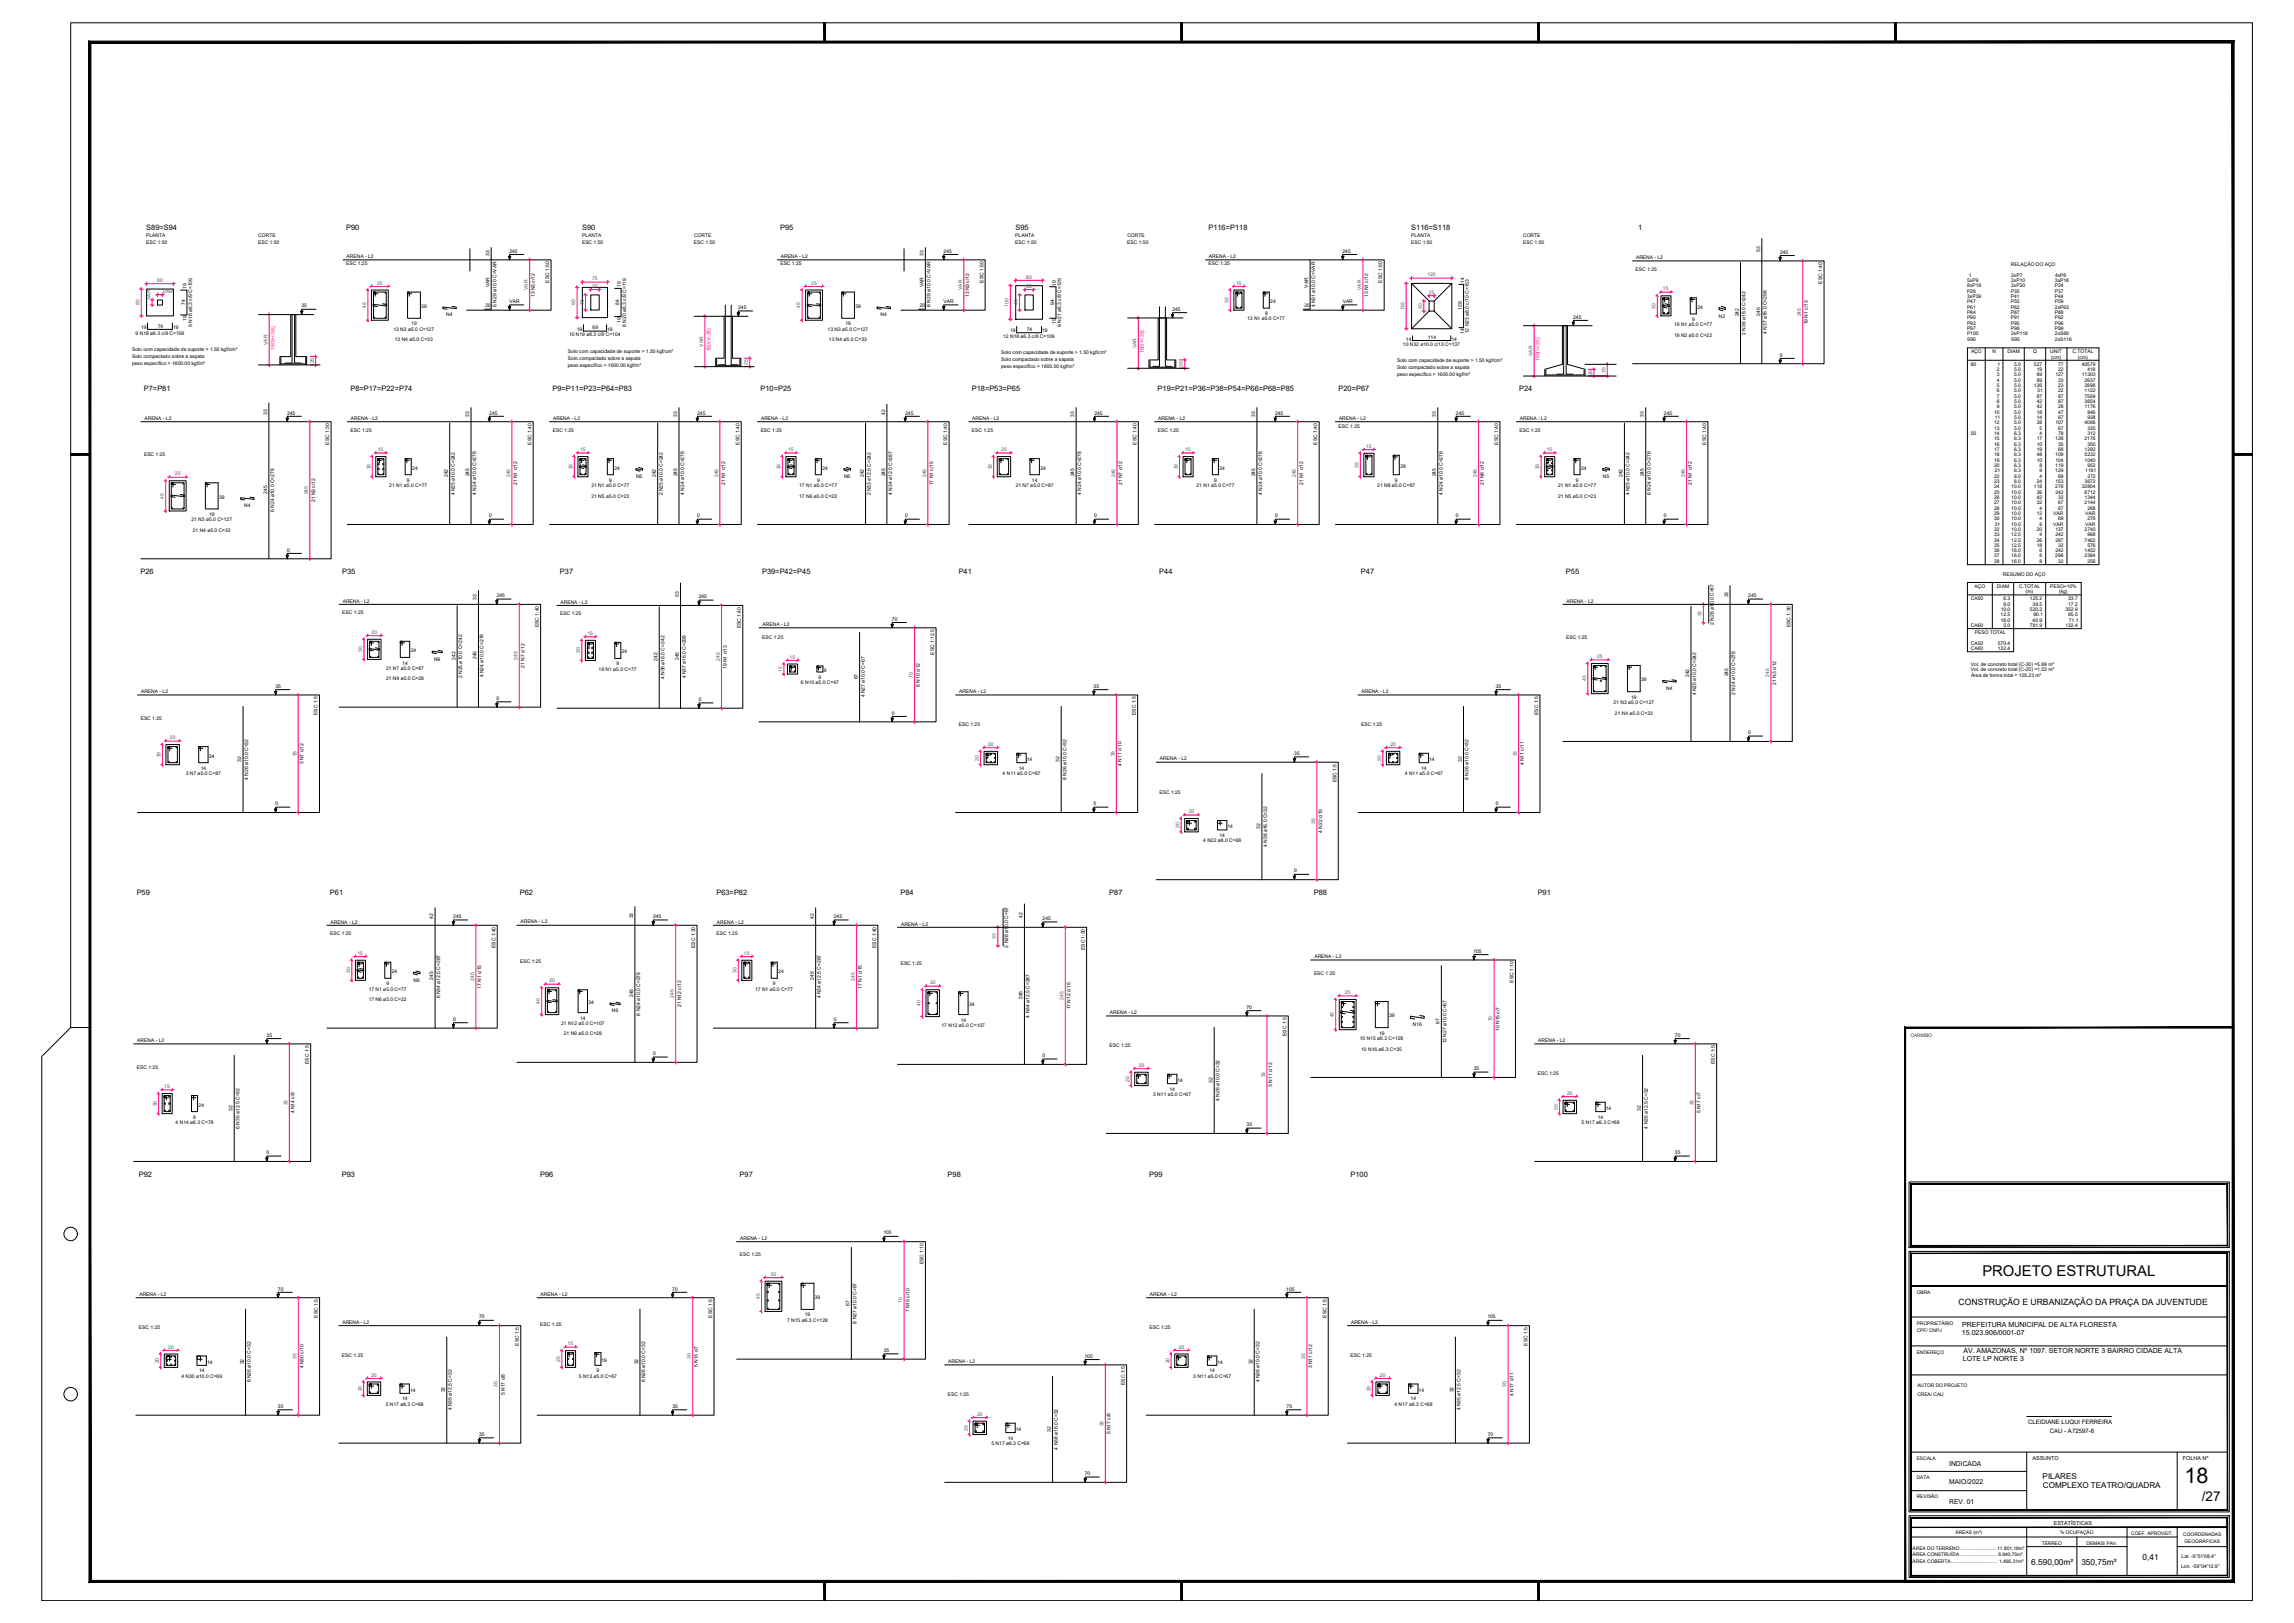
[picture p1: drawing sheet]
<svg xmlns="http://www.w3.org/2000/svg" width="1189mm" height="841mm" viewBox="0 0 1189 841" stroke-linecap="round" stroke-linejoin="round" font-family="sans-serif">
<defs><g id="words">
<text font-size="11.2" x="1132" y="768">18</text>
<text font-size="7.7" x="1027" y="661">PROJETO ESTRUTURAL</text>
<text font-size="7" x="1141" y="778">/27</text>
<text font-size="4.5" x="1015" y="676">CONSTRUÇÃO E URBANIZAÇÃO DA PRAÇA DA JUVENTUDE</text>
<g font-size="4.3">
<text x="1110" y="809">0,41</text>
<text x="1053" y="811">6.590,00m²</text>
<text x="1079" y="811">350,75m²</text>
</g>
<g font-size="4.2">
<text x="1059" y="766">PILARES</text>
<text x="1059" y="771">COMPLEXO TEATRO/QUADRA</text>
</g>
<g font-size="3.9">
<text x="76" y="119">S89=S94</text>
<text x="179" y="119">P90</text>
<text x="302" y="119">S90</text>
<text x="404" y="119">P95</text>
<text x="526" y="119">S95</text>
<text x="626" y="119">P116=P118</text>
<text x="731" y="119">S116=S118</text>
<text x="849" y="119">1</text>
<text x="75" y="203">P7=P81</text>
<text x="182" y="203">P8=P17=P22=P74</text>
<text x="286" y="203">P9=P11=P23=P64=P83</text>
<text x="394" y="203">P10=P25</text>
<text x="504" y="203">P18=P53=P65</text>
<text x="600" y="203">P19=P21=P36=P38=P54=P66=P68=P85</text>
<text x="694" y="203">P20=P67</text>
<text x="787" y="203">P24</text>
<text x="73" y="297">P26</text>
<text x="177" y="297">P35</text>
<text x="290" y="297">P37</text>
<text x="395" y="297">P39=P42=P45</text>
<text x="497" y="298">P41</text>
<text x="601" y="298">P44</text>
<text x="705" y="298">P47</text>
<text x="812" y="297">P55</text>
<text x="71" y="464">P59</text>
<text x="171" y="464">P61</text>
<text x="269" y="464">P62</text>
<text x="371" y="464">P63=P82</text>
<text x="467" y="464">P84</text>
<text x="575" y="464">P87</text>
<text x="681" y="464">P88</text>
<text x="797" y="464">P91</text>
<text x="72" y="610">P92</text>
<text x="177" y="610">P93</text>
<text x="280" y="610">P96</text>
<text x="383" y="610">P97</text>
<text x="491" y="610">P98</text>
<text x="596" y="610">P99</text>
<text x="700" y="610">P100</text>
</g>
<g font-size="3.6">
<text x="1017" y="688">PREFEITURA MUNICIPAL DE ALTA FLORESTA</text>
<text x="1017" y="692">15.023.906/0001-07</text>
<text x="1018" y="701">AV. AMAZONAS, Nº 1097. SETOR NORTE 3 BAIRRO CIDADE ALTA</text>
<text x="1017" y="705">LOTE LP NORTE 3</text>
</g>
<g font-size="3.5">
<text x="1010" y="759">INDICADA</text>
<text x="1010" y="769">MAIO/2022</text>
<text x="1010" y="779">REV. 01</text>
</g>
<g font-size="3.1">
<text x="1051" y="738">CLEIDIANE LUQUI FERREIRA</text>
<text x="1062" y="743">CAU - A72597-8</text>
</g>
<g font-size="2.8">
<text x="1053" y="756">ASSUNTO</text>
<text x="1131" y="756">FOLHA Nº</text>
<text x="1064" y="790">ESTATÍSTICAS</text>
</g>
<g font-size="2.6">
<text x="76" y="123">PLANTA</text>
<text x="134" y="123">CORTE</text>
<text x="302" y="123">PLANTA</text>
<text x="360" y="123">CORTE</text>
<text x="526" y="123">PLANTA</text>
<text x="584" y="123">CORTE</text>
<text x="731" y="123">PLANTA</text>
<text x="789" y="123">CORTE</text>
<text x="76" y="126">ESC 1:50</text>
<text x="134" y="126">ESC 1:50</text>
<text x="264" y="131">245</text>
<text x="302" y="126">ESC 1:50</text>
<text x="360" y="126">ESC 1:50</text>
<text x="489" y="131">245</text>
<text x="526" y="126">ESC 1:50</text>
<text x="584" y="126">ESC 1:50</text>
<text x="696" y="131">245</text>
<text x="731" y="126">ESC 1:50</text>
<text x="789" y="126">ESC 1:50</text>
<text x="912" y="131" transform="rotate(-90 912 131)">53</text>
<text x="922" y="131">245</text>
<text x="179" y="137">ESC 1:25</text>
<text x="180" y="134">ARENA - L2</text>
<text x="254" y="132" transform="rotate(-90 254 132)">33</text>
<text x="404" y="137">ESC 1:25</text>
<text x="405" y="134">ARENA - L2</text>
<text x="479" y="132" transform="rotate(-90 479 132)">33</text>
<text x="626" y="137">ESC 1:25</text>
<text x="627" y="134">ARENA - L2</text>
<text x="848" y="134">ARENA - L2</text>
<text x="1042" y="138">RELAÇÃO DO AÇO</text>
<text x="848" y="140">ESC 1:25</text>
<text x="1020" y="143">1</text>
<text x="1042" y="143">2xP7</text>
<text x="1065" y="143">4xP8</text>
<text x="97" y="150" transform="rotate(-90 97 150)">19</text>
<text x="254" y="149" transform="rotate(-90 254 149)">VAR</text>
<text x="285" y="146" transform="rotate(-90 285 146)">ESC 1:50</text>
<text x="322" y="149" transform="rotate(-90 322 149)">19</text>
<text x="479" y="149" transform="rotate(-90 479 149)">VAR</text>
<text x="510" y="146" transform="rotate(-90 510 146)">ESC 1:50</text>
<text x="547" y="148" transform="rotate(-90 547 148)">19</text>
<text x="678" y="149" transform="rotate(-90 678 149)">VAR</text>
<text x="716" y="146" transform="rotate(-90 716 146)">ESC 1:50</text>
<text x="759" y="147" transform="rotate(-90 759 147)">14</text>
<text x="944" y="147" transform="rotate(-90 944 147)">ESC 1:40</text>
<text x="1019" y="146">5xP9</text>
<text x="1020" y="149">8xP19</text>
<text x="1042" y="146">2xP10</text>
<text x="1042" y="149">2xP20</text>
<text x="1065" y="149">P24</text>
<text x="1065" y="146">3xP18</text>
<text x="277" y="154" transform="rotate(-90 277 154)">13 N3 c/12</text>
<text x="502" y="154" transform="rotate(-90 502 154)">13 N3 c/12</text>
<text x="709" y="154" transform="rotate(-90 709 154)">13 N1 c/12</text>
<text x="1019" y="152">P26</text>
<text x="1019" y="154">3xP39</text>
<text x="1042" y="152">P35</text>
<text x="1042" y="154">P41</text>
<text x="1065" y="152">P37</text>
<text x="1065" y="154">P44</text>
<text x="96" y="158" transform="rotate(-90 96 158)">74</text>
<text x="156" y="159">35</text>
<text x="218" y="160">39</text>
<text x="252" y="159">20</text>
<text x="257" y="159" transform="rotate(-90 257 159)">6 N29 ø10.0 C=VAR</text>
<text x="264" y="157">VAR</text>
<text x="321" y="158" transform="rotate(-90 321 158)">84</text>
<text x="383" y="160">245</text>
<text x="443" y="160">39</text>
<text x="477" y="159">20</text>
<text x="482" y="159" transform="rotate(-90 482 159)">6 N29 ø10.0 C=VAR</text>
<text x="489" y="157">VAR</text>
<text x="546" y="158" transform="rotate(-90 546 158)">94</text>
<text x="608" y="161">245</text>
<text x="658" y="157">24</text>
<text x="676" y="159">20</text>
<text x="682" y="159" transform="rotate(-90 682 159)">4 N31 ø10.0 C=VAR</text>
<text x="696" y="157">VAR</text>
<text x="758" y="161" transform="rotate(-90 758 161)">129</text>
<text x="880" y="160">24</text>
<text x="1019" y="157">P47</text>
<text x="1019" y="160">P61</text>
<text x="1042" y="157">P55</text>
<text x="1042" y="160">P62</text>
<text x="1065" y="157">P59</text>
<text x="1065" y="160">2xP63</text>
<text x="97" y="166" transform="rotate(-90 97 166)">19</text>
<text x="231" y="164">N4</text>
<text x="322" y="167" transform="rotate(-90 322 167)">19</text>
<text x="456" y="164">N4</text>
<text x="646" y="166">13 N1 ø5.0 C=77</text>
<text x="656" y="163">9</text>
<text x="815" y="165">245</text>
<text x="877" y="166">9</text>
<text x="891" y="165">N2</text>
<text x="901" y="164" transform="rotate(-90 901 164)">242</text>
<text x="912" y="164" transform="rotate(-90 912 164)">245</text>
<text x="1019" y="163">P84</text>
<text x="1019" y="165">P90</text>
<text x="1042" y="163">P87</text>
<text x="1042" y="165">P91</text>
<text x="1065" y="163">P88</text>
<text x="1065" y="165">P92</text>
<text x="70" y="173">9 N18 ø6.3 c/9 C=109</text>
<text x="73" y="171">19</text>
<text x="82" y="170">74</text>
<text x="90" y="171">19</text>
<text x="100" y="169" transform="rotate(-90 100 169)">9 N18 ø6.3 c/9 C=109</text>
<text x="204" y="171">13 N3 ø5.0 C=127</text>
<text x="213" y="169">19</text>
<text x="299" y="171">19</text>
<text x="307" y="171">69</text>
<text x="315" y="171">19</text>
<text x="324" y="169" transform="rotate(-90 324 169)">8 N20 ø6.3 c/9 C=119</text>
<text x="429" y="171">13 N3 ø5.0 C=127</text>
<text x="438" y="169">19</text>
<text x="523" y="172">19</text>
<text x="532" y="172">74</text>
<text x="540" y="172">19</text>
<text x="547" y="168" transform="rotate(-90 547 168)">19</text>
<text x="550" y="169" transform="rotate(-90 550 169)">9 N21 ø6.3 c/9 C=129</text>
<text x="759" y="173" transform="rotate(-90 759 173)">14</text>
<text x="761" y="173" transform="rotate(-90 761 173)">12 N23 ø8.0 c/10 C=153</text>
<text x="868" y="169">19 N1 ø5.0 C=77</text>
<text x="905" y="173" transform="rotate(-90 905 173)">2 N36 ø16.0 C=242</text>
<text x="916" y="173" transform="rotate(-90 916 173)">4 N37 ø16.0 C=298</text>
<text x="937" y="168" transform="rotate(-90 937 168)">19 N1 c/13</text>
<text x="1019" y="168">P93</text>
<text x="1019" y="171">P97</text>
<text x="1019" y="174">P100</text>
<text x="1042" y="168">P95</text>
<text x="1042" y="171">P98</text>
<text x="1042" y="174">2xP116</text>
<text x="1065" y="168">P96</text>
<text x="1065" y="171">P99</text>
<text x="1065" y="174">2xS89</text>
<text x="205" y="177">13 N4 ø5.0 C=33</text>
<text x="295" y="174">10 N19 ø6.3 c/9 C=104</text>
<text x="430" y="177">13 N4 ø5.0 C=33</text>
<text x="520" y="175">12 N18 ø6.3 c/8 C=109</text>
<text x="727" y="179">10 N32 ø10.0 c/13 C=137</text>
<text x="729" y="177">14</text>
<text x="740" y="176">114</text>
<text x="752" y="177">14</text>
<text x="868" y="175">19 N2 ø5.0 C=22</text>
<text x="1019" y="177">S90</text>
<text x="1042" y="177">S95</text>
<text x="1065" y="177">2xS116</text>
<text x="68" y="186">Solo compactado sobre a sapata</text>
<text x="68" y="182">Solo com capacidade de suporte &gt; 1.50 kgf/cm²</text>
<text x="294" y="183">Solo com capacidade de suporte &gt; 1.50 kgf/cm²</text>
<text x="519" y="184">Solo com capacidade de suporte &gt; 1.50 kgf/cm²</text>
<text x="922" y="185">0</text>
<text x="1021" y="183">AÇO</text>
<text x="1033" y="183">N</text>
<text x="1040" y="183">DIAM</text>
<text x="1054" y="183">Q</text>
<text x="1063" y="183">UNIT</text>
<text x="1063" y="186">(cm)</text>
<text x="1074" y="183">C.TOTAL</text>
<text x="1077" y="186">(cm)</text>
<text x="68" y="189">peso específico &gt; 1600.00 kgf/m³</text>
<text x="294" y="190">peso específico &gt; 1600.00 kgf/m³</text>
<text x="294" y="186">Solo compactado sobre a sapata</text>
<text x="519" y="191">peso específico &gt; 1600.00 kgf/m³</text>
<text x="519" y="187">Solo compactado sobre a sapata</text>
<text x="724" y="191">Solo compactado sobre a sapata</text>
<text x="724" y="188">Solo com capacidade de suporte &gt; 1.50 kgf/cm²</text>
<text x="1021" y="189">60</text>
<text x="1035" y="189">1</text>
<text x="1044" y="189">5.0</text>
<text x="1054" y="189">527</text>
<text x="1067" y="189">77</text>
<text x="1079" y="189">40579</text>
<text x="724" y="195">peso específico &gt; 1600.00 kgf/m³</text>
<text x="1035" y="192">2</text>
<text x="1035" y="195">3</text>
<text x="1035" y="198">4</text>
<text x="1044" y="192">5.0</text>
<text x="1044" y="195">5.0</text>
<text x="1044" y="198">5.0</text>
<text x="1056" y="192">19</text>
<text x="1056" y="195">89</text>
<text x="1056" y="198">89</text>
<text x="1065" y="195">127</text>
<text x="1067" y="198">33</text>
<text x="1067" y="192">22</text>
<text x="1079" y="195">11303</text>
<text x="1080" y="198">2937</text>
<text x="1082" y="192">418</text>
<text x="1035" y="200">5</text>
<text x="1035" y="203">6</text>
<text x="1044" y="200">5.0</text>
<text x="1044" y="203">5.0</text>
<text x="1054" y="200">126</text>
<text x="1056" y="203">51</text>
<text x="1067" y="200">23</text>
<text x="1067" y="203">22</text>
<text x="1080" y="200">2898</text>
<text x="1080" y="203">1122</text>
<text x="1035" y="206">7</text>
<text x="1035" y="209">8</text>
<text x="1044" y="206">5.0</text>
<text x="1044" y="209">5.0</text>
<text x="1056" y="206">87</text>
<text x="1056" y="209">42</text>
<text x="1067" y="206">87</text>
<text x="1067" y="209">87</text>
<text x="1080" y="206">7569</text>
<text x="1080" y="209">3654</text>
<text x="138" y="215" transform="rotate(-90 138 215)">33</text>
<text x="149" y="215">245</text>
<text x="254" y="215">245</text>
<text x="361" y="215">245</text>
<text x="459" y="215" transform="rotate(-90 459 215)">42</text>
<text x="469" y="215">245</text>
<text x="567" y="215">245</text>
<text x="661" y="215">245</text>
<text x="755" y="215">245</text>
<text x="862" y="215">245</text>
<text x="1033" y="214">10</text>
<text x="1035" y="212">9</text>
<text x="1044" y="212">5.0</text>
<text x="1044" y="214">5.0</text>
<text x="1056" y="214">18</text>
<text x="1056" y="212">42</text>
<text x="1067" y="212">28</text>
<text x="1067" y="214">47</text>
<text x="1080" y="212">1176</text>
<text x="1082" y="214">846</text>
<text x="75" y="218">ARENA - L2</text>
<text x="182" y="218">ARENA - L2</text>
<text x="243" y="216" transform="rotate(-90 243 216)">33</text>
<text x="287" y="218">ARENA - L2</text>
<text x="351" y="216" transform="rotate(-90 351 216)">33</text>
<text x="394" y="218">ARENA - L2</text>
<text x="504" y="218">ARENA - L2</text>
<text x="557" y="216" transform="rotate(-90 557 216)">33</text>
<text x="600" y="218">ARENA - L2</text>
<text x="650" y="216" transform="rotate(-90 650 216)">33</text>
<text x="694" y="222">ESC 1:25</text>
<text x="694" y="218">ARENA - L2</text>
<text x="744" y="216" transform="rotate(-90 744 216)">33</text>
<text x="788" y="218">ARENA - L2</text>
<text x="852" y="216" transform="rotate(-90 852 216)">33</text>
<text x="1033" y="220">12</text>
<text x="1034" y="217">11</text>
<text x="1044" y="217">5.0</text>
<text x="1044" y="220">5.0</text>
<text x="1056" y="217">14</text>
<text x="1056" y="220">38</text>
<text x="1065" y="220">107</text>
<text x="1067" y="217">67</text>
<text x="1080" y="220">4066</text>
<text x="1082" y="217">938</text>
<text x="182" y="224">ESC 1:25</text>
<text x="286" y="224">ESC 1:25</text>
<text x="394" y="224">ESC 1:25</text>
<text x="504" y="224">ESC 1:25</text>
<text x="600" y="224">ESC 1:25</text>
<text x="787" y="224">ESC 1:25</text>
<text x="1021" y="225">50</text>
<text x="1033" y="223">13</text>
<text x="1033" y="225">14</text>
<text x="1044" y="223">5.0</text>
<text x="1044" y="225">6.3</text>
<text x="1057" y="223">5</text>
<text x="1057" y="225">4</text>
<text x="1067" y="223">67</text>
<text x="1067" y="225">78</text>
<text x="1082" y="223">335</text>
<text x="1082" y="225">312</text>
<text x="171" y="230" transform="rotate(-90 171 230)">ESC 1:30</text>
<text x="275" y="230" transform="rotate(-90 275 230)">ESC 1:40</text>
<text x="383" y="230" transform="rotate(-90 383 230)">ESC 1:40</text>
<text x="491" y="230" transform="rotate(-90 491 230)">ESC 1:40</text>
<text x="589" y="230" transform="rotate(-90 589 230)">ESC 1:40</text>
<text x="683" y="230" transform="rotate(-90 683 230)">ESC 1:40</text>
<text x="776" y="230" transform="rotate(-90 776 230)">ESC 1:40</text>
<text x="884" y="230" transform="rotate(-90 884 230)">ESC 1:40</text>
<text x="1033" y="228">15</text>
<text x="1033" y="231">16</text>
<text x="1033" y="234">17</text>
<text x="1044" y="228">6.3</text>
<text x="1044" y="231">6.3</text>
<text x="1044" y="234">6.3</text>
<text x="1056" y="228">17</text>
<text x="1056" y="231">10</text>
<text x="1056" y="234">19</text>
<text x="1065" y="228">128</text>
<text x="1067" y="231">35</text>
<text x="1067" y="234">68</text>
<text x="1080" y="228">2176</text>
<text x="1080" y="234">1292</text>
<text x="1082" y="231">350</text>
<text x="75" y="236">ESC 1:25</text>
<text x="1033" y="236">18</text>
<text x="1033" y="239">19</text>
<text x="1044" y="236">6.3</text>
<text x="1044" y="239">6.3</text>
<text x="1056" y="236">48</text>
<text x="1056" y="239">10</text>
<text x="1065" y="236">109</text>
<text x="1065" y="239">104</text>
<text x="1080" y="236">5232</text>
<text x="1080" y="239">1040</text>
<text x="214" y="243">24</text>
<text x="318" y="243">24</text>
<text x="426" y="243">24</text>
<text x="539" y="243">24</text>
<text x="632" y="243">24</text>
<text x="726" y="242">29</text>
<text x="819" y="243">24</text>
<text x="1033" y="242">20</text>
<text x="1034" y="245">21</text>
<text x="1044" y="242">6.3</text>
<text x="1044" y="245">6.3</text>
<text x="1057" y="242">8</text>
<text x="1057" y="245">9</text>
<text x="1065" y="242">119</text>
<text x="1065" y="245">129</text>
<text x="1081" y="245">1161</text>
<text x="1082" y="242">952</text>
<text x="211" y="250">9</text>
<text x="232" y="247" transform="rotate(-90 232 247)">242</text>
<text x="243" y="247" transform="rotate(-90 243 247)">245</text>
<text x="268" y="251" transform="rotate(-90 268 251)">21 N1 c/12</text>
<text x="316" y="250">9</text>
<text x="330" y="248">N5</text>
<text x="340" y="247" transform="rotate(-90 340 247)">242</text>
<text x="351" y="247" transform="rotate(-90 351 247)">245</text>
<text x="376" y="251" transform="rotate(-90 376 251)">21 N1 c/12</text>
<text x="423" y="250">9</text>
<text x="437" y="248">N6</text>
<text x="448" y="247" transform="rotate(-90 448 247)">242</text>
<text x="459" y="247" transform="rotate(-90 459 247)">245</text>
<text x="484" y="251" transform="rotate(-90 484 251)">17 N1 c/15</text>
<text x="535" y="250">14</text>
<text x="557" y="247" transform="rotate(-90 557 247)">245</text>
<text x="582" y="251" transform="rotate(-90 582 251)">21 N7 c/12</text>
<text x="629" y="250">9</text>
<text x="650" y="247" transform="rotate(-90 650 247)">245</text>
<text x="675" y="251" transform="rotate(-90 675 251)">21 N1 c/12</text>
<text x="723" y="250">9</text>
<text x="744" y="247" transform="rotate(-90 744 247)">245</text>
<text x="769" y="251" transform="rotate(-90 769 251)">21 N8 c/12</text>
<text x="817" y="250">9</text>
<text x="831" y="248">N5</text>
<text x="841" y="247" transform="rotate(-90 841 247)">242</text>
<text x="852" y="247" transform="rotate(-90 852 247)">245</text>
<text x="877" y="251" transform="rotate(-90 877 251)">21 N1 c/12</text>
<text x="1033" y="247">22</text>
<text x="1033" y="250">23</text>
<text x="1044" y="247">8.0</text>
<text x="1044" y="250">8.0</text>
<text x="1056" y="250">24</text>
<text x="1057" y="247">4</text>
<text x="1065" y="250">153</text>
<text x="1067" y="247">68</text>
<text x="1080" y="250">3672</text>
<text x="1082" y="247">272</text>
<text x="138" y="256" transform="rotate(-90 138 256)">245</text>
<text x="202" y="252">21 N1 ø5.0 C=77</text>
<text x="236" y="257" transform="rotate(-90 236 257)">4 N25 ø10.0 C=242</text>
<text x="247" y="256" transform="rotate(-90 247 256)">4 N24 ø10.0 C=278</text>
<text x="307" y="252">21 N1 ø5.0 C=77</text>
<text x="307" y="258">21 N5 ø5.0 C=23</text>
<text x="344" y="257" transform="rotate(-90 344 257)">2 N25 ø10.0 C=242</text>
<text x="355" y="256" transform="rotate(-90 355 256)">4 N24 ø10.0 C=278</text>
<text x="414" y="252">17 N1 ø5.0 C=77</text>
<text x="414" y="258">17 N6 ø5.0 C=22</text>
<text x="451" y="257" transform="rotate(-90 451 257)">2 N33 ø12.5 C=242</text>
<text x="462" y="256" transform="rotate(-90 462 256)">4 N34 ø12.5 C=287</text>
<text x="526" y="252">21 N7 ø5.0 C=87</text>
<text x="560" y="256" transform="rotate(-90 560 256)">4 N24 ø10.0 C=278</text>
<text x="620" y="252">21 N1 ø5.0 C=77</text>
<text x="654" y="256" transform="rotate(-90 654 256)">4 N24 ø10.0 C=278</text>
<text x="714" y="252">21 N8 ø5.0 C=87</text>
<text x="748" y="256" transform="rotate(-90 748 256)">4 N24 ø10.0 C=278</text>
<text x="808" y="252">21 N1 ø5.0 C=77</text>
<text x="808" y="258">21 N5 ø5.0 C=23</text>
<text x="845" y="257" transform="rotate(-90 845 257)">4 N25 ø10.0 C=242</text>
<text x="856" y="256" transform="rotate(-90 856 256)">6 N24 ø10.0 C=278</text>
<text x="1033" y="253">24</text>
<text x="1033" y="256">25</text>
<text x="1042" y="253">10.0</text>
<text x="1042" y="256">10.0</text>
<text x="1054" y="253">118</text>
<text x="1056" y="256">36</text>
<text x="1065" y="253">278</text>
<text x="1065" y="256">242</text>
<text x="1079" y="253">32804</text>
<text x="1080" y="256">8712</text>
<text x="114" y="258">39</text>
<text x="127" y="263">N4</text>
<text x="163" y="260" transform="rotate(-90 163 260)">21 N3 c/12</text>
<text x="1033" y="259">26</text>
<text x="1033" y="261">27</text>
<text x="1042" y="259">10.0</text>
<text x="1042" y="261">10.0</text>
<text x="1056" y="259">42</text>
<text x="1056" y="261">32</text>
<text x="1067" y="261">67</text>
<text x="1067" y="259">32</text>
<text x="1080" y="259">1344</text>
<text x="1080" y="261">2144</text>
<text x="108" y="267">19</text>
<text x="142" y="265" transform="rotate(-90 142 265)">6 N24 ø10.0 C=278</text>
<text x="254" y="268">0</text>
<text x="361" y="268">0</text>
<text x="469" y="268">0</text>
<text x="567" y="268">0</text>
<text x="661" y="268">0</text>
<text x="755" y="268">0</text>
<text x="862" y="268">0</text>
<text x="1033" y="264">28</text>
<text x="1033" y="267">29</text>
<text x="1033" y="270">30</text>
<text x="1042" y="264">10.0</text>
<text x="1042" y="267">10.0</text>
<text x="1042" y="270">10.0</text>
<text x="1056" y="267">12</text>
<text x="1057" y="264">4</text>
<text x="1057" y="270">4</text>
<text x="1064" y="267">VAR</text>
<text x="1067" y="264">67</text>
<text x="1067" y="270">69</text>
<text x="1081" y="267">VAR</text>
<text x="1082" y="264">268</text>
<text x="1082" y="270">276</text>
<text x="99" y="270">21 N3 ø5.0 C=127</text>
<text x="100" y="276">21 N4 ø5.0 C=33</text>
<text x="1033" y="275">32</text>
<text x="1034" y="272">31</text>
<text x="1042" y="272">10.0</text>
<text x="1042" y="275">10.0</text>
<text x="1056" y="275">20</text>
<text x="1057" y="272">8</text>
<text x="1064" y="272">VAR</text>
<text x="1065" y="275">137</text>
<text x="1080" y="275">2740</text>
<text x="1081" y="272">VAR</text>
<text x="1033" y="278">33</text>
<text x="1033" y="281">34</text>
<text x="1042" y="278">12.5</text>
<text x="1042" y="281">12.5</text>
<text x="1056" y="281">26</text>
<text x="1057" y="278">4</text>
<text x="1065" y="278">242</text>
<text x="1065" y="281">287</text>
<text x="1080" y="281">7462</text>
<text x="1082" y="278">968</text>
<text x="149" y="286">0</text>
<text x="1033" y="283">35</text>
<text x="1033" y="286">36</text>
<text x="1042" y="283">12.5</text>
<text x="1042" y="286">16.0</text>
<text x="1056" y="283">18</text>
<text x="1057" y="286">6</text>
<text x="1065" y="286">242</text>
<text x="1067" y="283">32</text>
<text x="1080" y="286">1452</text>
<text x="1082" y="283">576</text>
<text x="1033" y="289">37</text>
<text x="1033" y="292">38</text>
<text x="1042" y="289">16.0</text>
<text x="1042" y="292">16.0</text>
<text x="1057" y="289">8</text>
<text x="1057" y="292">8</text>
<text x="1065" y="289">298</text>
<text x="1067" y="292">32</text>
<text x="1080" y="289">2384</text>
<text x="1082" y="292">256</text>
<text x="1038" y="298">RESUMO DO AÇO</text>
<text x="1023" y="305">AÇO</text>
<text x="1035" y="305">DIAM</text>
<text x="1046" y="305">C.TOTAL</text>
<text x="1062" y="305">PESO+10%</text>
<text x="247" y="311" transform="rotate(-90 247 311)">33</text>
<text x="257" y="309">245</text>
<text x="352" y="309" transform="rotate(-90 352 309)">53</text>
<text x="362" y="310">245</text>
<text x="896" y="310" transform="rotate(-90 896 310)">33</text>
<text x="906" y="309">245</text>
<text x="1021" y="311">CA50</text>
<text x="1038" y="311">6.3</text>
<text x="1050" y="307">(m)</text>
<text x="1052" y="311">125.2</text>
<text x="1067" y="307">(kg)</text>
<text x="1072" y="311">33.7</text>
<text x="178" y="312">ARENA - L2</text>
<text x="290" y="313">ARENA - L2</text>
<text x="812" y="312">ARENA - L2</text>
<text x="1037" y="317">10.0</text>
<text x="1038" y="314">8.0</text>
<text x="1052" y="317">520.2</text>
<text x="1053" y="314">39.5</text>
<text x="1070" y="317">352.9</text>
<text x="1072" y="314">17.2</text>
<text x="177" y="318">ESC 1:25</text>
<text x="290" y="319">ESC 1:25</text>
<text x="462" y="322">70</text>
<text x="888" y="324" transform="rotate(-90 888 324)">2 N28 ø10.0 C=67</text>
<text x="1037" y="319">12.5</text>
<text x="1037" y="322">16.0</text>
<text x="1053" y="322">40.9</text>
<text x="1054" y="319">90.1</text>
<text x="1072" y="319">95.5</text>
<text x="1072" y="322">71.1</text>
<text x="279" y="325" transform="rotate(-90 279 325)">ESC 1:40</text>
<text x="384" y="326" transform="rotate(-90 384 326)">ESC 1:40</text>
<text x="395" y="324">ARENA - L2</text>
<text x="928" y="325" transform="rotate(-90 928 325)">ESC 1:30</text>
<text x="1021" y="325">CA60</text>
<text x="1023" y="329">PESO TOTAL</text>
<text x="1038" y="325">5.0</text>
<text x="1052" y="325">781.9</text>
<text x="1070" y="325">132.4</text>
<text x="395" y="331">ESC 1:25</text>
<text x="812" y="331">ESC 1:25</text>
<text x="1021" y="334">CA50</text>
<text x="1035" y="334">570.4</text>
<text x="213" y="338">24</text>
<text x="236" y="342" transform="rotate(-90 236 342)">242</text>
<text x="247" y="342" transform="rotate(-90 247 342)">245</text>
<text x="322" y="339">24</text>
<text x="484" y="339" transform="rotate(-90 484 339)">ESC 1:12.5</text>
<text x="1021" y="337">CA60</text>
<text x="1035" y="337">132.4</text>
<text x="200" y="347">21 N7 ø5.0 C=87</text>
<text x="209" y="344">14</text>
<text x="225" y="342">N9</text>
<text x="272" y="346" transform="rotate(-90 272 346)">21 N7 c/12</text>
<text x="310" y="348">19 N1 ø5.0 C=77</text>
<text x="320" y="345">9</text>
<text x="341" y="342" transform="rotate(-90 341 342)">242</text>
<text x="352" y="342" transform="rotate(-90 352 342)">245</text>
<text x="377" y="347" transform="rotate(-90 377 347)">19 N1 c/13</text>
<text x="1021" y="345">Vol. de concreto total (C-30) =5.69 m³</text>
<text x="1021" y="348">Vol. de concreto total (C-25) =1.53 m³</text>
<text x="200" y="353">21 N9 ø5.0 C=28</text>
<text x="240" y="351" transform="rotate(-90 240 351)">2 N25 ø10.0 C=242</text>
<text x="251" y="351" transform="rotate(-90 251 351)">4 N24 ø10.0 C=278</text>
<text x="344" y="352" transform="rotate(-90 344 352)">4 N36 ø16.0 C=242</text>
<text x="355" y="352" transform="rotate(-90 355 352)">4 N37 ø16.0 C=298</text>
<text x="424" y="352">9</text>
<text x="427" y="348">9</text>
<text x="445" y="352" transform="rotate(-90 445 352)">67</text>
<text x="851" y="353">39</text>
<text x="875" y="351" transform="rotate(-90 875 351)">242</text>
<text x="896" y="350" transform="rotate(-90 896 350)">245</text>
<text x="1021" y="351">Área de forma total = 105.23 m²</text>
<text x="73" y="359">ARENA - L2</text>
<text x="143" y="356">35</text>
<text x="415" y="355">6 N10 ø5.0 C=47</text>
<text x="477" y="356" transform="rotate(-90 477 356)">6 N10 c/12</text>
<text x="497" y="359">ARENA - L2</text>
<text x="567" y="356">35</text>
<text x="706" y="359">ARENA - L2</text>
<text x="775" y="356">35</text>
<text x="863" y="357">N4</text>
<text x="899" y="360" transform="rotate(-90 899 360)">2 N24 ø10.0 C=278</text>
<text x="921" y="355" transform="rotate(-90 921 355)">21 N3 c/12</text>
<text x="257" y="363">0</text>
<text x="362" y="363">0</text>
<text x="448" y="361" transform="rotate(-90 448 361)">4 N27 ø10.0 C=67</text>
<text x="836" y="365">21 N3 ø5.0 C=127</text>
<text x="845" y="362">19</text>
<text x="879" y="360" transform="rotate(-90 879 360)">4 N25 ø10.0 C=242</text>
<text x="165" y="371" transform="rotate(-90 165 371)">ESC 1:5</text>
<text x="462" y="370">0</text>
<text x="589" y="371" transform="rotate(-90 589 371)">ESC 1:5</text>
<text x="797" y="371" transform="rotate(-90 797 371)">ESC 1:5</text>
<text x="837" y="370">21 N4 ø5.0 C=33</text>
<text x="73" y="373">ESC 1:25</text>
<text x="497" y="376">ESC 1:25</text>
<text x="705" y="376">ESC 1:25</text>
<text x="906" y="380">0</text>
<text x="108" y="393">24</text>
<text x="125" y="395" transform="rotate(-90 125 395)">32</text>
<text x="532" y="394">14</text>
<text x="549" y="395" transform="rotate(-90 549 395)">32</text>
<text x="601" y="394">ARENA - L2</text>
<text x="671" y="391">35</text>
<text x="741" y="394">14</text>
<text x="758" y="395" transform="rotate(-90 758 395)">32</text>
<text x="96" y="402">3 N7 ø5.0 C=87</text>
<text x="104" y="399">14</text>
<text x="157" y="396" transform="rotate(-90 157 396)">3 N7 c/12</text>
<text x="520" y="402">4 N11 ø5.0 C=67</text>
<text x="528" y="399">14</text>
<text x="581" y="397" transform="rotate(-90 581 397)">4 N11 c/10</text>
<text x="728" y="402">4 N11 ø5.0 C=67</text>
<text x="737" y="399">14</text>
<text x="790" y="397" transform="rotate(-90 790 397)">4 N11 c/11</text>
<text x="129" y="404" transform="rotate(-90 129 404)">4 N26 ø10.0 C=32</text>
<text x="553" y="404" transform="rotate(-90 553 404)">8 N26 ø10.0 C=32</text>
<text x="693" y="405" transform="rotate(-90 693 405)">ESC 1:5</text>
<text x="761" y="404" transform="rotate(-90 761 404)">8 N26 ø10.0 C=32</text>
<text x="601" y="411">ESC 1:25</text>
<text x="143" y="417">0</text>
<text x="567" y="417">0</text>
<text x="775" y="417">0</text>
<text x="636" y="429">14</text>
<text x="653" y="430" transform="rotate(-90 653 430)">32</text>
<text x="685" y="432" transform="rotate(-90 685 432)">4 N22 c/10</text>
<text x="624" y="436">4 N22 ø8.0 C=68</text>
<text x="632" y="434">14</text>
<text x="657" y="439" transform="rotate(-90 657 439)">4 N38 ø16.0 C=32</text>
<text x="671" y="452">0</text>
<text x="171" y="479">ARENA - L2</text>
<text x="225" y="476" transform="rotate(-90 225 476)">42</text>
<text x="235" y="476">245</text>
<text x="270" y="479">ARENA - L2</text>
<text x="328" y="476" transform="rotate(-90 328 476)">33</text>
<text x="338" y="476">245</text>
<text x="372" y="479">ARENA - L2</text>
<text x="422" y="476" transform="rotate(-90 422 476)">42</text>
<text x="432" y="476">245</text>
<text x="467" y="480">ARENA - L2</text>
<text x="530" y="476" transform="rotate(-90 530 476)">42</text>
<text x="540" y="477">245</text>
<text x="171" y="485">ESC 1:25</text>
<text x="371" y="485">ESC 1:25</text>
<text x="257" y="491" transform="rotate(-90 257 491)">ESC 1:40</text>
<text x="360" y="491" transform="rotate(-90 360 491)">ESC 1:30</text>
<text x="454" y="491" transform="rotate(-90 454 491)">ESC 1:40</text>
<text x="523" y="491" transform="rotate(-90 523 491)">2 N28 ø10.0 C=67</text>
<text x="562" y="492" transform="rotate(-90 562 492)">ESC 1:30</text>
<text x="681" y="497">ARENA - L2</text>
<text x="764" y="494">105</text>
<text x="270" y="499">ESC 1:25</text>
<text x="467" y="500">ESC 1:25</text>
<text x="203" y="504">24</text>
<text x="214" y="509">N6</text>
<text x="225" y="508" transform="rotate(-90 225 508)">245</text>
<text x="403" y="504">24</text>
<text x="422" y="508" transform="rotate(-90 422 508)">245</text>
<text x="681" y="505">ESC 1:25</text>
<text x="784" y="509" transform="rotate(-90 784 509)">ESC 1:10</text>
<text x="191" y="513">17 N1 ø5.0 C=77</text>
<text x="200" y="511">9</text>
<text x="249" y="512" transform="rotate(-90 249 512)">17 N1 c/15</text>
<text x="391" y="513">17 N1 ø5.0 C=77</text>
<text x="401" y="511">9</text>
<text x="447" y="512" transform="rotate(-90 447 512)">17 N1 c/15</text>
<text x="191" y="519">17 N6 ø5.0 C=22</text>
<text x="228" y="517" transform="rotate(-90 228 517)">6 N34 ø12.5 C=287</text>
<text x="305" y="520">34</text>
<text x="328" y="517" transform="rotate(-90 328 517)">245</text>
<text x="353" y="522" transform="rotate(-90 353 522)">21 N12 c/12</text>
<text x="425" y="517" transform="rotate(-90 425 517)">4 N34 ø12.5 C=287</text>
<text x="502" y="521">34</text>
<text x="530" y="518" transform="rotate(-90 530 518)">245</text>
<text x="317" y="525">N9</text>
<text x="332" y="526" transform="rotate(-90 332 526)">6 N24 ø10.0 C=278</text>
<text x="534" y="527" transform="rotate(-90 534 527)">4 N34 ø12.5 C=287</text>
<text x="555" y="523" transform="rotate(-90 555 523)">17 N12 c/15</text>
<text x="575" y="526">ARENA - L2</text>
<text x="646" y="523">70</text>
<text x="720" y="527">39</text>
<text x="235" y="529">0</text>
<text x="291" y="531">21 N12 ø5.0 C=107</text>
<text x="301" y="528">14</text>
<text x="432" y="529">0</text>
<text x="488" y="532">17 N12 ø5.0 C=107</text>
<text x="498" y="529">14</text>
<text x="732" y="532">N16</text>
<text x="746" y="531" transform="rotate(-90 746 531)">67</text>
<text x="138" y="537">35</text>
<text x="292" y="537">21 N9 ø5.0 C=28</text>
<text x="667" y="537" transform="rotate(-90 667 537)">ESC 1:5</text>
<text x="705" y="539">10 N15 ø6.3 C=128</text>
<text x="715" y="536">19</text>
<text x="777" y="534" transform="rotate(-90 777 534)">10 N15 c/7</text>
<text x="868" y="537">70</text>
<text x="71" y="540">ARENA - L2</text>
<text x="575" y="543">ESC 1:25</text>
<text x="705" y="544">10 N16 ø6.3 C=35</text>
<text x="750" y="541" transform="rotate(-90 750 541)">12 N27 ø10.0 C=67</text>
<text x="797" y="540">ARENA - L2</text>
<text x="160" y="551" transform="rotate(-90 160 551)">ESC 1:5</text>
<text x="338" y="547">0</text>
<text x="540" y="548">0</text>
<text x="889" y="551" transform="rotate(-90 889 551)">ESC 1:5</text>
<text x="71" y="554">ESC 1:25</text>
<text x="764" y="555">35</text>
<text x="797" y="557">ESC 1:25</text>
<text x="610" y="561">14</text>
<text x="628" y="561" transform="rotate(-90 628 561)">32</text>
<text x="659" y="563" transform="rotate(-90 659 563)">3 N11 c/12</text>
<text x="598" y="568">3 N11 ø5.0 C=67</text>
<text x="606" y="565">14</text>
<text x="103" y="573">24</text>
<text x="120" y="576" transform="rotate(-90 120 576)">32</text>
<text x="632" y="570" transform="rotate(-90 632 570)">4 N26 ø10.0 C=32</text>
<text x="832" y="575">14</text>
<text x="850" y="576" transform="rotate(-90 850 576)">32</text>
<text x="100" y="580">9</text>
<text x="153" y="577" transform="rotate(-90 153 577)">4 N14 c/9</text>
<text x="828" y="580">14</text>
<text x="881" y="577" transform="rotate(-90 881 577)">5 N17 c/7</text>
<text x="91" y="582">4 N14 ø6.3 C=78</text>
<text x="124" y="585" transform="rotate(-90 124 585)">6 N35 ø12.5 C=32</text>
<text x="646" y="584">35</text>
<text x="820" y="582">5 N17 ø6.3 C=68</text>
<text x="854" y="585" transform="rotate(-90 854 585)">4 N35 ø12.5 C=32</text>
<text x="138" y="598">0</text>
<text x="868" y="598">35</text>
<text x="458" y="640">105</text>
<text x="384" y="642">ARENA - L2</text>
<text x="383" y="651">ESC 1:25</text>
<text x="479" y="655" transform="rotate(-90 479 655)">ESC 1:10</text>
<text x="72" y="672">ARENA - L2</text>
<text x="144" y="669">70</text>
<text x="280" y="672">ARENA - L2</text>
<text x="348" y="669">70</text>
<text x="596" y="672">ARENA - L2</text>
<text x="667" y="669">105</text>
<text x="422" y="673">39</text>
<text x="440" y="677" transform="rotate(-90 440 677)">67</text>
<text x="165" y="683" transform="rotate(-90 165 683)">ESC 1:5</text>
<text x="248" y="683">70</text>
<text x="369" y="683" transform="rotate(-90 369 683)">ESC 1:5</text>
<text x="417" y="682">19</text>
<text x="471" y="680" transform="rotate(-90 471 680)">7 N15 c/10</text>
<text x="687" y="683" transform="rotate(-90 687 683)">ESC 1:5</text>
<text x="771" y="683">105</text>
<text x="72" y="689">ESC 1:25</text>
<text x="177" y="686">ARENA - L2</text>
<text x="280" y="687">ESC 1:25</text>
<text x="408" y="685">7 N15 ø6.3 C=128</text>
<text x="444" y="686" transform="rotate(-90 444 686)">8 N27 ø10.0 C=67</text>
<text x="596" y="689">ESC 1:25</text>
<text x="700" y="686">ARENA - L2</text>
<text x="269" y="697" transform="rotate(-90 269 697)">ESC 1:5</text>
<text x="458" y="701">35</text>
<text x="792" y="697" transform="rotate(-90 792 697)">ESC 1:5</text>
<text x="107" y="707">14</text>
<text x="126" y="707" transform="rotate(-90 126 707)">32</text>
<text x="177" y="703">ESC 1:25</text>
<text x="312" y="706">19</text>
<text x="331" y="707" transform="rotate(-90 331 707)">32</text>
<text x="491" y="706">ARENA - L2</text>
<text x="562" y="704">105</text>
<text x="631" y="707">14</text>
<text x="649" y="707" transform="rotate(-90 649 707)">32</text>
<text x="700" y="703">ESC 1:25</text>
<text x="94" y="714">4 N30 ø10.0 C=69</text>
<text x="103" y="711">14</text>
<text x="157" y="709" transform="rotate(-90 157 709)">4 N30 c/10</text>
<text x="300" y="714">5 N13 ø5.0 C=67</text>
<text x="309" y="711">9</text>
<text x="362" y="708" transform="rotate(-90 362 708)">5 N13 c/7</text>
<text x="618" y="714">3 N11 ø5.0 C=67</text>
<text x="627" y="711">14</text>
<text x="680" y="709" transform="rotate(-90 680 709)">3 N11 c/12</text>
<text x="130" y="716" transform="rotate(-90 130 716)">8 N26 ø10.0 C=32</text>
<text x="334" y="716" transform="rotate(-90 334 716)">6 N26 ø10.0 C=32</text>
<text x="583" y="718" transform="rotate(-90 583 718)">ESC 1:5</text>
<text x="653" y="716" transform="rotate(-90 653 716)">4 N26 ø10.0 C=32</text>
<text x="208" y="726">14</text>
<text x="212" y="721">14</text>
<text x="231" y="722" transform="rotate(-90 231 722)">32</text>
<text x="262" y="723" transform="rotate(-90 262 723)">5 N17 c/8</text>
<text x="491" y="724">ESC 1:25</text>
<text x="731" y="726">14</text>
<text x="735" y="721">14</text>
<text x="753" y="722" transform="rotate(-90 753 722)">32</text>
<text x="784" y="723" transform="rotate(-90 784 723)">4 N17 c/11</text>
<text x="144" y="730">35</text>
<text x="200" y="728">5 N17 ø6.3 C=68</text>
<text x="234" y="731" transform="rotate(-90 234 731)">4 N35 ø12.5 C=32</text>
<text x="348" y="730">35</text>
<text x="667" y="730">70</text>
<text x="723" y="728">4 N17 ø6.3 C=68</text>
<text x="757" y="731" transform="rotate(-90 757 731)">4 N35 ø12.5 C=32</text>
<text x="526" y="741">14</text>
<text x="545" y="742" transform="rotate(-90 545 742)">32</text>
<text x="576" y="743" transform="rotate(-90 576 743)">5 N17 c/8</text>
<text x="248" y="744">35</text>
<text x="514" y="749">5 N17 ø6.3 C=68</text>
<text x="522" y="746">14</text>
<text x="771" y="744">70</text>
<text x="548" y="751" transform="rotate(-90 548 751)">4 N38 ø16.0 C=32</text>
<text x="562" y="764">70</text>
<text x="1131" y="807">Lat. -9°51'08.4''</text>
<text x="1130" y="812">Lon. -56°04'12.9''</text>
</g>
<g font-size="2.6" fill="#545454">
<text x="740" y="143">120</text>
<text x="82" y="146">80</text>
<text x="195" y="148">25</text>
<text x="307" y="145">75</text>
<text x="307" y="149">25</text>
<text x="420" y="148">25</text>
<text x="532" y="144">80</text>
<text x="532" y="149">25</text>
<text x="641" y="148">15</text>
<text x="78" y="155" transform="rotate(-90 78 155)">VAR</text>
<text x="84" y="152">VAR</text>
<text x="274" y="150" transform="rotate(-90 274 150)">VAR</text>
<text x="499" y="150" transform="rotate(-90 499 150)">VAR</text>
<text x="705" y="150" transform="rotate(-90 705 150)">VAR</text>
<text x="740" y="152">15</text>
<text x="862" y="150">15</text>
<text x="72" y="158" transform="rotate(-90 72 158)">80</text>
<text x="190" y="160" transform="rotate(-90 190 160)">45</text>
<text x="298" y="158" transform="rotate(-90 298 158)">90</text>
<text x="302" y="158" transform="rotate(-90 302 158)">45</text>
<text x="415" y="160" transform="rotate(-90 415 160)">45</text>
<text x="523" y="159" transform="rotate(-90 523 159)">100</text>
<text x="527" y="158" transform="rotate(-90 527 158)">45</text>
<text x="637" y="157" transform="rotate(-90 637 157)">30</text>
<text x="728" y="161" transform="rotate(-90 728 161)">135</text>
<text x="737" y="160" transform="rotate(-90 737 160)">30</text>
<text x="858" y="160" transform="rotate(-90 858 160)">30</text>
<text x="933" y="164" transform="rotate(-90 933 164)">245</text>
<text x="139" y="179" transform="rotate(-90 139 179)">VAR</text>
<text x="364" y="180" transform="rotate(-90 364 180)">VAR</text>
<text x="589" y="180" transform="rotate(-90 589 180)">VAR</text>
<text x="794" y="184" transform="rotate(-90 794 184)">VAR</text>
<text x="163" y="188" transform="rotate(-90 163 188)">25</text>
<text x="388" y="189" transform="rotate(-90 388 189)">25</text>
<text x="613" y="190" transform="rotate(-90 613 190)">25</text>
<text x="825" y="195" transform="rotate(-90 825 195)">20</text>
<text x="832" y="193" transform="rotate(-90 832 193)">35</text>
<text x="196" y="234">15</text>
<text x="301" y="234">15</text>
<text x="408" y="234">15</text>
<text x="519" y="234">20</text>
<text x="614" y="234">15</text>
<text x="708" y="232">15</text>
<text x="802" y="234">15</text>
<text x="192" y="243" transform="rotate(-90 192 243)">30</text>
<text x="297" y="243" transform="rotate(-90 297 243)">30</text>
<text x="405" y="243" transform="rotate(-90 405 243)">30</text>
<text x="514" y="243" transform="rotate(-90 514 243)">30</text>
<text x="610" y="243" transform="rotate(-90 610 243)">30</text>
<text x="704" y="242" transform="rotate(-90 704 242)">35</text>
<text x="798" y="243" transform="rotate(-90 798 243)">30</text>
<text x="91" y="246">25</text>
<text x="264" y="247" transform="rotate(-90 264 247)">245</text>
<text x="372" y="247" transform="rotate(-90 372 247)">245</text>
<text x="480" y="247" transform="rotate(-90 480 247)">245</text>
<text x="578" y="247" transform="rotate(-90 578 247)">245</text>
<text x="672" y="247" transform="rotate(-90 672 247)">245</text>
<text x="765" y="247" transform="rotate(-90 765 247)">245</text>
<text x="873" y="247" transform="rotate(-90 873 247)">245</text>
<text x="160" y="256" transform="rotate(-90 160 256)">245</text>
<text x="85" y="258" transform="rotate(-90 85 258)">45</text>
<text x="882" y="319" transform="rotate(-90 882 319)">33</text>
<text x="193" y="329">20</text>
<text x="304" y="329">15</text>
<text x="188" y="338" transform="rotate(-90 188 338)">30</text>
<text x="268" y="342" transform="rotate(-90 268 342)">245</text>
<text x="301" y="338" transform="rotate(-90 301 338)">30</text>
<text x="409" y="341">15</text>
<text x="828" y="341">25</text>
<text x="373" y="342" transform="rotate(-90 373 342)">245</text>
<text x="405" y="348" transform="rotate(-90 405 348)">15</text>
<text x="473" y="351" transform="rotate(-90 473 351)">70</text>
<text x="822" y="353" transform="rotate(-90 822 353)">45</text>
<text x="917" y="351" transform="rotate(-90 917 351)">245</text>
<text x="88" y="383">20</text>
<text x="512" y="387">20</text>
<text x="721" y="387">20</text>
<text x="83" y="392" transform="rotate(-90 83 392)">30</text>
<text x="154" y="392" transform="rotate(-90 154 392)">35</text>
<text x="507" y="394" transform="rotate(-90 507 394)">20</text>
<text x="578" y="392" transform="rotate(-90 578 392)">35</text>
<text x="716" y="394" transform="rotate(-90 716 394)">20</text>
<text x="786" y="392" transform="rotate(-90 786 392)">35</text>
<text x="616" y="421">20</text>
<text x="611" y="429" transform="rotate(-90 611 429)">20</text>
<text x="682" y="427" transform="rotate(-90 682 427)">35</text>
<text x="516" y="487" transform="rotate(-90 516 487)">33</text>
<text x="185" y="495">15</text>
<text x="386" y="495">15</text>
<text x="181" y="504" transform="rotate(-90 181 504)">30</text>
<text x="246" y="508" transform="rotate(-90 246 508)">245</text>
<text x="285" y="509">20</text>
<text x="382" y="504" transform="rotate(-90 382 504)">30</text>
<text x="443" y="508" transform="rotate(-90 443 508)">245</text>
<text x="482" y="510">20</text>
<text x="697" y="515">25</text>
<text x="280" y="520" transform="rotate(-90 280 520)">40</text>
<text x="349" y="517" transform="rotate(-90 349 517)">245</text>
<text x="477" y="521" transform="rotate(-90 477 521)">40</text>
<text x="551" y="518" transform="rotate(-90 551 518)">245</text>
<text x="691" y="527" transform="rotate(-90 691 527)">45</text>
<text x="773" y="529" transform="rotate(-90 773 529)">70</text>
<text x="590" y="553">20</text>
<text x="85" y="564">15</text>
<text x="585" y="560" transform="rotate(-90 585 560)">20</text>
<text x="656" y="558" transform="rotate(-90 656 558)">35</text>
<text x="812" y="567">20</text>
<text x="81" y="573" transform="rotate(-90 81 573)">30</text>
<text x="149" y="573" transform="rotate(-90 149 573)">35</text>
<text x="807" y="575" transform="rotate(-90 807 575)">20</text>
<text x="878" y="573" transform="rotate(-90 878 573)">35</text>
<text x="399" y="661">25</text>
<text x="394" y="673" transform="rotate(-90 394 673)">45</text>
<text x="468" y="675" transform="rotate(-90 468 675)">70</text>
<text x="87" y="699">20</text>
<text x="294" y="697">15</text>
<text x="611" y="699">20</text>
<text x="82" y="707" transform="rotate(-90 82 707)">20</text>
<text x="154" y="704" transform="rotate(-90 154 704)">35</text>
<text x="290" y="706" transform="rotate(-90 290 706)">25</text>
<text x="358" y="704" transform="rotate(-90 358 704)">35</text>
<text x="606" y="707" transform="rotate(-90 606 707)">20</text>
<text x="676" y="704" transform="rotate(-90 676 704)">35</text>
<text x="192" y="713">20</text>
<text x="715" y="713">20</text>
<text x="258" y="719" transform="rotate(-90 258 719)">35</text>
<text x="781" y="719" transform="rotate(-90 781 719)">35</text>
<text x="188" y="721" transform="rotate(-90 188 721)">20</text>
<text x="710" y="721" transform="rotate(-90 710 721)">20</text>
<text x="506" y="734">20</text>
<text x="501" y="741" transform="rotate(-90 501 741)">20</text>
<text x="572" y="739" transform="rotate(-90 572 739)">35</text>
</g>
<g font-size="2.6" fill="#ff007f">
<text x="142" y="181" transform="rotate(-90 142 181)">150(+/-35)</text>
<text x="368" y="182" transform="rotate(-90 368 182)">150(+/-35)</text>
<text x="593" y="183" transform="rotate(-90 593 183)">150(+/-35)</text>
<text x="798" y="187" transform="rotate(-90 798 187)">150(+/-35)</text>
</g>
<g font-size="2.5">
<text x="990" y="537">CARIMBO</text>
<text x="993" y="670">OBRA</text>
<text x="993" y="686">PROPRIETÁRIO</text>
<text x="993" y="690">CPF/ CNPJ</text>
<text x="993" y="701">ENDEREÇO</text>
<text x="994" y="719">AUTOR DO PROJETO</text>
<text x="994" y="724">CREA/ CAU</text>
<text x="993" y="756">ESCALA</text>
<text x="993" y="766">DATA</text>
<text x="993" y="776">REVISÃO</text>
<text x="1013" y="795">ÁREAS (m²)</text>
<text x="1068" y="795">% OCUPAÇÃO</text>
<text x="1104" y="795">COEF. APROVEIT.</text>
<text x="1131" y="796">COORDENADAS</text>
<text x="991" y="803">ÁREA DO TERRENO .......................... 11.801,18m²</text>
<text x="1058" y="800">TÉRREO</text>
<text x="1081" y="800">DEMAIS PAV.</text>
<text x="1132" y="799">GEOGRÁFICAS</text>
<text x="991" y="806">ÁREA CONSTRUÍDA ........................... 6.940,75m²</text>
<text x="991" y="810">ÁREA COBERTA................................... 1.466,31m²</text>
</g>
</g></defs>
<!-- layer: Verde -->
<path d="M1020 180h68v113h-68zM1020 187h68M1029 180v113M1038 180v113M1049 180v113M1060 180v113M1071 180v113M1020 308h59M1033 302v24M1044 302v36h-24v-12h59v-24h-59v24M1060 302v24" fill="none" stroke="#000" stroke-width=".52"/>
<!-- layer: .15 -->
<g fill="none" stroke="#000" stroke-width=".52">
<path d="M255 128v32h-4M480 128v32h-4M679 135v25h-4M902 136v52M913 124v64M94 150h3v13h-3M213 152h-2v-1h7v14h-7v-14h1v3M234 159h2v1l-6-1v1h2M319 149h3v15h-3M376 158v31h-4M379 158v31h3M438 152h-2v-1h7v14h-7v-14h1v3"/>
<path d="M459 159h2v1l-6-1v1h2M544 149h3v16h-3M601 159v31h-4M604 159v31h3M657 152h-2v-1h3v9h-3v-9h1v3M756 147h3v23h-3M878 155h-2v-1h3v9h-3v-9h1v3M892 159h2v1l-3-1v1l2 1M76 167v4h13v-4M151 163v25h-3M153 163v25h3M302 168v4h12v-4"/>
<path d="M527 169v3h13v-3M732 174v2h20v-2M810 169v25h-3M812 169v25h3M146 185v4h12v-4M371 186v3h12v-3M596 187v3h13v-3M801 192v2h20v-2M139 209v81M233 219v53M244 211v61M341 219v53"/>
<path d="M352 211v61M449 219v53M460 209v63M558 211v61M651 211v61M745 211v61M842 219v53M853 211v61M212 239h-2v-1h3v8h-3v-8h1v2M317 239h-2v-1h3v8h-3v-8h1v2M425 239h-2v-1h3v8h-3v-8v2M536 239h-2v-1h5v8h-5v-8h1v2"/>
<path d="M631 239h-3v-1h3v8h-3v-8h1v2M724 237h-2v-1h3v10h-3v-10h1v2M818 239h-2v-1h3v8h-3v-8h1v2M109 251h-3v-1h7v14h-7v-14h1v2M130 258h2v1l-7-1v1h2M331 242l2 1v1l-3-1v1h2M439 242l2 1v1l-4-1v1h2M832 242l2 1v1l-3-1v1h2M237 314v52M248 306v60M342 314v53M353 302v65"/>
<path d="M876 314v70M886 303v20M897 303v81M210 333h-3v-1h5v9h-5v-9h1v2M227 337h2v1l-5-1v1l2 1M321 334h-2v-1h3v8h-3v-8v2M445 328v46M426 346h-3v-1h3v3h-3v-3h1v2M846 346h-3v-1h7v13h-7v-13h1v2M866 352l3 1h-7l2 1M126 366v55M550 366v55"/>
<path d="M758 366v55M105 388h-2v-1h5v8h-5v-8h1v2M529 391h-2v-1h5v5h-5v-5h1v3M738 391h-3v-1h5v5h-5v-5h1v3M654 401v55M633 427h-2v-2h5v5h-5v-5h1v3M225 470v63M329 470v81M423 470v63M520 471v19M531 468v84M202 499h-3h4v8h-4v-8h1v2"/>
<path d="M402 499h-2h3v8h-3v-8h1v2M216 503l2 1v1l-4-1v1h2M302 514h-2v-1h4v12h-4v-12v2M319 519l2 1v1l-5-1v1h2M499 515h-2v-1h5v12h-5v-12h1v2M747 500v58M629 532v55M715 520h-2v-1h6v14h-6v-14h1v2M736 526l2 1v1l-7-1v1h2M121 547v55M607 558h-2v-1h5v5h-5v-5h1v2M851 547v55"/>
<path d="M102 569h-3v-1h3v8h-3v-8h1v2M829 572h-2v-1h5v5h-5v-5h1v2M441 646v58M127 678v55M332 678v55M417 666h-2v-1h7v14h-7v-14h1v2M650 678v55M232 693v55M754 693v55M105 704h-3v-1h5v5h-5v-5h2v2M210 718h-3v-1h5v5h-5v-5h1v2M310 702h-2v-1h3v7h-3v-7h1v2"/>
<path d="M545 713v55M628 704h-2v-1h5v5h-5v-5h1v2M732 718h-2v-1h5v5h-5v-5h1v2M524 739h-3v-2h5v5h-5v-5h1v3"/>
</g>
<!-- layer: .10 -->
<g fill="none" stroke="#000" stroke-width=".52">
<path d="M76 150h14v14h-14zM82 155h2v3h-2zM193 150h8v16h-8zM302 149h13v16h-13zM306 153h5v8h-5zM418 150h8v16h-8zM526 148h14v17h-14zM531 153h4v8h-4zM639 150h6v11h-6zM732 147h20v23h-20zM732 147l9 9M741 156h2v5h-2z"/>
<path d="M752 147l-9 9M861 153h5v11h-5zM151 163h2v22h6v4h-14v-4h6zM375 164h5v22h4v4h-13v-4h4zM600 165h5v22h4v4h-14v-4h5zM741 161l-9 9M743 161l9 9M810 169h2v20l9 2v4h-20v-4l9-2zM195 237h5v10h-5zM300 237h5v10h-5zM407 237h6v10h-6zM517 237h7v10h-7z"/>
<path d="M613 237h5v10h-5zM707 235h5v12h-5zM801 237h5v10h-5zM88 249h8v16h-8zM191 331h6v11h-6zM303 332h6v10h-6zM408 344h5v5h-5zM825 344h8v15h-8zM86 386h7v10h-7zM510 389h7v7h-7zM718 389h7v7h-7zM614 424h7v7h-7z"/>
<path d="M184 498h5v10h-5zM384 498h6v10h-6zM283 512h7v14h-7zM480 513h7v14h-7zM694 518h9v16h-9zM588 556h7v7h-7zM84 567h5v10h-5zM810 570h7v7h-7zM397 664h8v16h-8zM293 700h5v9h-5zM85 702h7v7h-7zM190 716h7v7h-7z"/>
<path d="M609 702h7v7h-7zM713 716h7v7h-7zM504 736h7v7h-7z"/>
</g>
<!-- layer: Cotas -->
<g fill="none" stroke="#ff007f" stroke-width=".52">
<path d="M274 135h1M275 134v28M499 135h1M500 134v28M705 135h1M706 134v28M933 135h1M934 134v55M72 150h2M73 149v16M75 147h16M76 146v2"/>
<path d="M78 155h2M78 158h2M79 155v4M81 153h4M82 152v2M84 152v2M90 146v2M190 150h1M191 149v18M192 148h10M193 148v1M201 148v1"/>
<path d="M298 149h2M299 148v17M301 146h15M302 145v2M303 153h1M303 152v10M305 150h6M306 149v2M311 149v2M315 145v2M415 150h1M416 149v18"/>
<path d="M417 148h10M418 148v1M426 148v1M523 148h2M524 147v19M525 145h16M526 144v2M528 153h1M528 152v10M530 150h6M531 149v2M535 149v2"/>
<path d="M540 144v2M637 150h1M638 149v13M639 148h7M639 148v1M645 148v1M728 147h2M729 146v25M731 144h22M732 143v2M737 156h2M738 155v7"/>
<path d="M740 153h4M741 152v2M743 152v2M752 143v2M858 153h1M859 152v13M860 151h7M861 151v1M866 151v1M72 164h2M139 163h1M140 162v28"/>
<path d="M190 166h1M274 161h1M298 165h2M303 161h1M365 164h.1M365 163v28M415 166h1M499 161h1M523 165h2M528 161h1M589 165h1M590 164v28"/>
<path d="M637 161h1M705 161h1M728 170h2M737 161h2M794 169h1M795 168v28M858 164h1M139 189h1M161 189h3M161 185h3M164 184v6M365 190h.1"/>
<path d="M386 190h3M386 186h3M389 185v6M589 191h1M611 191h4M611 187h4M614 186v6M794 195h1M823 195h11M823 191h4M826 191v5M833 188v8"/>
<path d="M933 188h1M160 219h1M161 218v72M264 219h1M265 218v55M372 219h1M373 218v55M480 219h1M481 218v55M578 219h1M579 218v55M672 219h1"/>
<path d="M673 218v55M765 219h1M766 218v55M873 219h1M874 218v55M192 237h1M193 236v12M194 235h7M195 234v1M200 234v1M297 237h1M298 236v12"/>
<path d="M299 235h7M300 234v1M305 234v1M405 237h1M405 236v12M406 235h7M407 234v1M413 234v1M514 237h1M515 236v12M516 235h9M517 234v1"/>
<path d="M524 234v1M610 237h1M611 236v12M612 235h7M613 234v1M618 234v1M704 235h1M705 234v14M706 233h7M707 232v1M712 232v1M798 237h1"/>
<path d="M799 236v12M800 235h7M801 234v1M806 234v1M85 249h1M86 248v18M87 247h10M88 246v1M96 246v1M192 247h1M297 247h1M405 247h1"/>
<path d="M514 247h1M610 247h1M704 247h1M798 247h1M85 265h1M264 272h1M372 272h1M480 272h1M578 272h1M672 272h1M765 272h1M873 272h1"/>
<path d="M160 290h1M268 313h1M269 312v55M373 314h1M374 313v55M882 313h2M883 312v12M917 313h1M918 312v73M188 331h1M189 330v13M190 329h8"/>
<path d="M191 329v1M197 329v1M301 332h1M302 331v12M302 330h7M303 329v1M309 329v1M473 325h1M474 324v51M882 323h2M155 359v63M188 342h1"/>
<path d="M301 342h1M405 344h1M405 349h1M406 343v7M407 342h7M408 341v1M413 341v1M579 359v63M787 359v63M822 344h1M822 359h1M823 343v17"/>
<path d="M824 342h10M825 341v1M833 341v1M154 360h1M268 366h1M373 367h1M473 374h1M578 360h1M786 360h1M83 386h1M83 396h1M84 385v12"/>
<path d="M85 384h9M86 383v1M93 383v1M507 396h1M507 389h1M508 388v9M509 387h9M510 387v1M517 387v1M682 395h1M683 394v63M716 396h1"/>
<path d="M716 389h1M717 388v9M718 387h8M718 387v1M725 387v1M917 384h1M154 421h1M578 421h1M611 424h1M611 431h1M612 423v9M613 422h9"/>
<path d="M614 421v1M621 421v1M786 421h1M682 456h1M246 479h1M247 479v55M349 479h1M350 479v72M443 479h1M444 479v55M517 480v11M552 480v72"/>
<path d="M181 498h1M182 497v12M183 496h7M184 495v1M189 495v1M382 498h1M383 497v12M384 496h7M384 495v1M390 495v1M516 481h2M516 490h2"/>
<path d="M551 481h1M773 497h1M774 497v62M181 508h1M280 512h1M281 511v16M282 510h8M283 509v1M290 509v1M382 508h1M477 513h1M478 512v16"/>
<path d="M479 511h9M480 510v1M487 510v1M691 518h1M692 517v17M693 516h11M694 515v1M703 515v1M246 533h1M280 526h1M443 533h1M477 527h1"/>
<path d="M656 526h1M657 526v62M691 534h1M149 541h1M150 540v63M349 551h1M551 552h1M585 556h1M586 555v8M587 554h9M588 553v1M595 553v1"/>
<path d="M773 558h1M878 541h1M879 540v63M81 567h1M81 577h1M82 566v12M83 565h7M84 564v1M89 564v1M585 563h1M807 577h1M807 570h1"/>
<path d="M808 569v9M809 568h9M810 567v1M817 567v1M656 587h1M149 602h1M878 602h1M468 643h1M469 643v62M154 672h1M155 672v62M358 672h1"/>
<path d="M359 672v62M394 664h1M394 680h1M395 663v17M396 662h10M397 661v1M405 661v1M676 672h1M677 672v62M84 700h9M85 699v1M92 699v1"/>
<path d="M258 687h1M259 686v63M290 700h1M291 699v10M292 698h7M293 697v1M298 697v1M608 700h9M609 699v1M616 699v1M781 687h1M782 686v63"/>
<path d="M82 702h1M82 709h1M83 701v8M188 716h1M188 715v9M189 714h9M190 713v1M197 713v1M290 709h1M468 704h1M572 707h1M573 706v63"/>
<path d="M606 702h1M606 709h1M607 701v8M710 716h1M711 715v9M712 714h9M713 713v1M720 713v1M154 733h1M188 723h1M358 733h1M502 736h1"/>
<path d="M502 736v8M503 735h9M504 734v1M511 734v1M676 733h1M710 723h1M258 748h1M502 743h1M781 748h1M572 768h1"/>
</g>
<!-- layer: 0 -->
<g fill="none" stroke="#ff007f" stroke-width=".52">
<path d="M274 134l1 1M499 134l1 1M706 134l1 1M934 135l1 1M73 149l1 1M76 147h.1M78 155l1 1M78 158h1M82 152l-1 1M85 152l-1 1M90 147h-1M190 150l1 1"/>
<path d="M193 148l-1 1M202 148l-1 1M299 149h.1M302 146l-1 1M303 152l1 1M307 150h-1M311 150h-1M315 146l-1 1M415 150l1 1M418 148l-1 1M427 148l-1 1M523 148l1 1"/>
<path d="M527 145l-1 1M528 152l1 1M532 150h-1M536 150h-1M541 145l-1 1M637 150l1 1M640 148l-1 1M645 148l-1 1M728 146l1 1M732 144l-1 1M737 156h1M741 153l-1 1"/>
<path d="M744 153l-1 1M753 144l-1 1M858 153l1 1M861 151l-1 1M866 151v1M73 163l1 1M139 163h1M190 166h1M274 160l1 1M299 164v1M303 160l1 1M365 163l1 1"/>
<path d="M415 166h1M499 160l1 1M523 165l1 1M528 160l1 1M590 164v1M637 160l1 1M706 160l1 1M728 170l1 1M737 161l1 1M795 168v1M858 163l1 1M139 189l1 1"/>
<path d="M163 184l1 1M163 189l1 1M365 190h1M388 185l1 1M388 190h1M590 190v1M614 186v1M614 190v1M795 194v1M826 191v1M826 194v1M833 188v1"/>
<path d="M833 194v1M934 188l1 1M160 218l1 1M265 218l1 1M373 218l1 1M480 218l1 1M578 218l1 1M672 218l1 1M766 218l1 1M874 218v1M193 236v1M195 234l-1 1"/>
<path d="M200 234v1M297 236l1 1M300 234l-1 1M305 234l-1 1M405 236l1 1M408 234l-1 1M413 234l-1 1M515 236v1M517 234l-1 1M524 234l-1 1M611 236l1 1M614 234l-1 1"/>
<path d="M619 234l-1 1M705 234v1M707 233h-1M712 233h.1M798 236l1 1M801 234l-1 1M806 234l-1 1M85 249l1 1M88 247l-1 1M97 247l-1 1M193 247h.1M297 247h1"/>
<path d="M405 247h1M515 247h.1M611 247h1M705 247h.1M798 247h1M85 264l1 1M265 271l1 1M373 271l1 1M480 271l1 1M578 271l1 1M672 271l1 1M766 271l1 1"/>
<path d="M874 271v1M160 289l1 1M269 313l1 1M373 313l1 1M882 313l1 1M917 313l1 1M188 331l1 1M191 329l-1 1M198 329l-1 1M301 331l1 1M304 330h-1M309 330h-1"/>
<path d="M474 325v1M882 322l1 1M154 360l1 1M188 341l1 1M301 342l1 1M406 344l1 1M406 349l1 1M409 342l-1 1M414 342l-1 1M578 360l1 1M787 360v1M822 343l1 1"/>
<path d="M822 359l1 1M825 342h-1M834 342h-1M269 366l1 1M373 367h1M474 374h.1M84 385l1 1M84 396l1 1M86 384h.1M93 384h.1M508 389l1 1M508 396l1 1"/>
<path d="M510 387v1M517 387v1M682 395h1M716 389l1 1M716 396l1 1M719 387l-1 1M726 387l-1 1M917 384l1 1M154 421h1M578 421h1M612 424l1 1M612 431l1 1"/>
<path d="M614 422v1M621 422v1M787 421h.1M682 455l1 1M246 479l1 1M350 479l1 1M443 479l1 1M182 497l1 1M185 495l-1 1M190 495l-1 1M382 497l1 1M385 495l-1 1"/>
<path d="M390 495l-1 1M517 480l1 1M517 490l1 1M552 480l1 1M774 497l1 1M182 508h1M280 511l1 1M283 510h-1M290 510h-1M382 508h1M478 512v1M480 511h-1"/>
<path d="M487 511h-1M692 517l1 1M695 516l-1 1M703 516l-1 1M246 532l1 1M280 525l1 1M443 532l1 1M478 526v1M656 526l1 1M692 533l1 1M149 541h1M350 550l1 1"/>
<path d="M552 551l1 1M586 555l1 1M588 553v1M595 553v1M774 558l1 1M878 541h1M82 566l1 1M82 577l1 1M84 564v1M90 564l-1 1M586 562l1 1M808 570l1 1"/>
<path d="M808 577l1 1M810 568v1M817 568v1M656 587l1 1M149 601l1 1M878 601l1 1M468 643l1 1M154 672l1 1M359 672v1M394 663l1 1M394 679l1 1M397 662l-1 1"/>
<path d="M406 662l-1 1M677 672l1 1M86 699l-1 1M93 699l-1 1M258 687h1M291 699l1 1M294 698h-1M299 698h-1M609 699l-1 1M616 699l-1 1M781 687h1M83 701l1 1"/>
<path d="M83 708l1 1M188 716l1 1M191 714l-1 1M198 714l-1 1M291 708l1 1M468 704l1 1M572 707l1 1M607 701v1M607 708v1M711 716l1 1M714 714l-1 1M720 714v1"/>
<path d="M154 733l1 1M188 723l1 1M359 733v1M502 736l1 1M505 734l-1 1M512 734l-1 1M677 733l1 1M711 723l1 1M258 747l1 1M502 743l1 1M781 747l1 1M572 768l1 1"/>
</g>
<!-- layer: .25 -->
<g fill="none" stroke="#000" stroke-width=".52">
<path d="M178 135h108v26h-44M244 129v11M263 133h2l-1 2zM271 132h-7v3M403 135h108v26h-44M469 129v11M488 133h2l-1 2zM496 132h-7v3M625 135h92v26h-42M695 133h1v2zM703 132h-7v3M846 135h99v53h-99"/>
<path d="M922 133h1v2zM930 132h-7v3M263 159h2l-1 2zM271 158h-7v3M488 159h2l-1 2zM496 158h-7v3M695 159h1v2zM703 158h-7v3M134 163h29M156 161h1l-1 2zM164 160h-8v3M360 164h28"/>
<path d="M382 162h1v2zM390 161h-7v3M584 165h29M607 163h1v2zM615 162h-7v3M790 169h35M815 167h1l-1 2zM823 166h-8v3M134 189h11M159 189h7M360 190h11M384 190h7"/>
<path d="M584 191h11M609 191h7M790 195h11M821 189h17M821 195h17M922 187h1v1zM930 186h-7v2M73 219h99v71h-99M148 217h1v2zM156 216h-7v3M180 219h96v53h-96M253 217h1v2z"/>
<path d="M261 216h-7v3M285 219h99v53h-99M361 217h1l-1 2zM369 216h-8v3M393 219h99v53h-99M469 217h1l-1 2zM477 216h-8v3M502 219h88v53h-88M567 217h1l-1 2zM575 216h-8v3M598 219h86v53h-86M660 217h2l-1 2z"/>
<path d="M668 216h-7v3M692 219h85v53h-85M754 217h1v2zM762 216h-7v3M786 219h99v53h-99M862 217h1l-1 2zM870 216h-8v3M253 270h1v2zM261 269h-7v3M361 270h1l-1 2zM369 269h-8v3M469 270h1l-1 2z"/>
<path d="M477 269h-8v3M567 270h1l-1 2zM575 269h-8v3M660 270h2l-1 2zM668 269h-7v3M754 270h1v2zM762 269h-7v3M862 270h1l-1 2zM870 269h-8v3M148 288h1v2zM156 287h-7v3M176 313h104v53h-104"/>
<path d="M257 311h1l-1 2zM265 310h-8v3M289 314h96v53h-96M362 312h1l-1 2zM370 311h-8v3M810 313h119v71h-119M905 311h2l-1 2zM913 310h-7v3M393 325h92v49h-92M462 324h1l-1 1zM470 323h-8v2M142 358h1v2z"/>
<path d="M150 357h-7v3M566 358h1v2zM574 357h-7v3M775 358h1l-1 2zM783 357h-8v3M71 360h95v61h-95M257 365h1l-1 1zM265 364h-8v2M362 365h1l-1 2zM370 364h-8v3M462 372h1l-1 2zM470 371h-8v3"/>
<path d="M495 360h95v61h-95M704 360h94v61h-94M599 395h95v61h-95M670 393h1v2zM678 392h-7v3M905 382h2l-1 2zM913 381h-7v3M142 419h1v2zM150 418h-7v3M566 419h1v2zM574 418h-7v3M775 419h1l-1 2z"/>
<path d="M783 418h-8v3M670 454h1v2zM678 453h-7v3M169 479h89v54h-89M234 478h2l-1 1zM242 477h-7v2M268 479h93v72h-93M338 478h1v1zM346 477h-7v2M370 479h85v54h-85M432 478h1l-1 1zM440 477h-8v2"/>
<path d="M540 479h1l-1 2zM548 478h-8v3M465 481h98v71h-98M679 497h106v61h-106M763 496h2l-1 1zM771 495h-7v2M138 539h1l-1 2zM146 538h-8v3M234 531h2l-1 2zM242 530h-7v3M432 531h1l-1 2zM440 530h-8v3"/>
<path d="M573 526h95v61h-95M646 525h1l-1 1zM654 524h-8v2M868 539h1l-1 2zM876 538h-8v3M69 541h92v61h-92M338 549h1v2zM346 548h-7v3M540 550h1l-1 2zM548 549h-8v3M763 556h2l-1 2zM771 556h-7v2"/>
<path d="M795 541h95v61h-95M138 600h1l-1 2zM146 599h-8v3M646 585h1l-1 2zM654 585h-8v2M868 600h1l-1 2zM876 599h-8v3M382 643h98v61h-98M457 642h2l-1 1zM465 641h-7v2M70 672h96v61h-96M144 671h1l-1 1z"/>
<path d="M151 670h-7v2M278 672h92v61h-92M348 671h1v1zM356 670h-7v2M594 672h94v61h-94M666 671h1v1zM674 670h-7v2M176 687h94v61h-94M248 685h1l-1 2zM256 684h-8v3M698 687h95v61h-95M771 685h1l-1 2z"/>
<path d="M779 684h-8v3M457 702h2l-1 2zM465 702h-7v2M490 707h94v61h-94M562 705h1l-1 2zM570 705h-8v2M144 731h1l-1 2zM151 731h-7v2M348 731h1v2zM356 731h-7v2M666 731h1v2zM674 731h-7v2"/>
<path d="M248 746h1l-1 2zM256 745h-8v3M771 746h1l-1 2zM779 745h-8v3M562 766h1l-1 2zM570 765h-8v3"/>
</g>
<!-- layer: .10 ultra fina -->
<g fill="none" stroke="#333" stroke-width=".52">
<path d="M641 159v1M641 151v1M643 159l1 1M643 151l1 1M644 159l-1 1M644 151l-1 1M862 158l1 1M863 158l-1 1M864 158l1 1M865 158l-1 1M802 240h.1M804 240h1"/>
<path d="M805 240h-1M196 240v1M196 243h.1M198 243h1M198 240l1 1M199 243h-1M199 240l-1 1M301 242h.1M303 242h1M304 242h-1M408 242h1M409 242h-1"/>
<path d="M411 242h.1M802 243v1M804 243l1 1M805 243l-1 1M192 336v1M196 336v1M304 335l1 1M304 338l1 1M305 335l-1 1M305 338l-1 1M307 338l1 1M307 335l1 1"/>
<path d="M308 338l-1 1M308 335l-1 1M409 348h1M409 345l1 1M410 348h-1M410 345l-1 1M412 348h.1M412 345v1M826 358h.1M826 345h.1M826 351v1M829 353h1"/>
<path d="M829 345h1M832 358h.1M87 395h1M87 387l1 1M88 395h-1M88 387l-1 1M91 395h1M91 387l1 1M92 395h-1M92 387l-1 1M511 395h1M511 390l1 1"/>
<path d="M511 393h1M512 395h-1M512 390l-1 1M512 393h-1M513 395h1M513 390l1 1M514 395h-1M514 390l-1 1M515 395h1M515 390l1 1M515 393h1M516 395h-1"/>
<path d="M516 390l-1 1M516 393h-1M720 395h.1M720 390v1M720 393h.1M722 395h.1M722 390v1M724 395h.1M724 390v1M724 393h.1M615 429l1 1M615 425l1 1"/>
<path d="M616 429l-1 1M616 425l-1 1M619 429l1 1M619 425l1 1M620 429l-1 1M620 425l-1 1M481 520h1M485 520h1M695 519l1 1M696 519l-1 1M701 519l1 1M702 519l-1 1"/>
<path d="M695 532h1M695 522h1M695 524l1 1M695 527h1M695 529l1 1M696 532h-1M696 522h-1M696 524l-1 1M696 527h-1M696 529l-1 1M701 532h1M701 529l1 1"/>
<path d="M701 527h1M701 524l1 1M701 522h1M702 532h-1M702 529l-1 1M702 527h-1M702 524l-1 1M702 522h-1M589 557h1M590 557h-1M593 557h1M594 557h-1"/>
<path d="M85 575l1 1M85 568h1M85 572h1M86 575l-1 1M86 568h-1M86 572h-1M87 575l1 1M87 568h1M87 572h1M88 575l-1 1M88 568h-1M88 572h-1"/>
<path d="M589 561h1M590 561h-1M593 561h1M594 561h-1M811 575l1 1M811 571l1 1M812 575l-1 1M812 571l-1 1M815 575l1 1M815 571l1 1M816 571l-1 1M816 575l-1 1"/>
<path d="M398 678h.1M398 665v1M398 669v1M398 674h.1M404 678h.1M404 665v1M404 674h.1M404 669v1M86 707h1M86 703h1M86 705h1M87 707h-1"/>
<path d="M87 703h-1M87 705h-1M88 707h1M88 703h1M89 707h-1M89 703h-1M90 707h1M90 703h1M90 705h1M91 707h-1M91 703h-1M91 705h-1"/>
<path d="M191 717l1 1M192 717l-1 1M196 717v1M294 707h1M294 701l1 1M294 704l1 1M295 707h-1M295 701l-1 1M295 704l-1 1M297 707h.1M297 701v1M297 704v1"/>
<path d="M610 707h.1M610 703h.1M614 707h1M614 703h1M615 707h-1M615 703h-1M714 717l1 1M715 717l-1 1M718 717l1 1M719 717l-1 1M191 721l1 1M192 721l-1 1"/>
<path d="M196 721v1M505 738h1M506 738h-1M509 738h1M510 738h-1M714 721l1 1M715 721l-1 1M718 721l1 1M719 721l-1 1M505 741l1 1M506 741l-1 1M509 741l1 1"/>
<path d="M510 741l-1 1"/>
<circle cx="194" cy="158" r=".3"/>
<circle cx="194" cy="152" r=".3"/>
<circle cx="200" cy="152" r=".3"/>
<circle cx="200" cy="158" r=".3"/>
<circle cx="419" cy="152" r=".3"/>
<circle cx="419" cy="158" r=".3"/>
<circle cx="425" cy="158" r=".3"/>
<circle cx="425" cy="152" r=".3"/>
<circle cx="641" cy="152" r=".3"/>
<circle cx="641" cy="159" r=".3"/>
<circle cx="643" cy="152" r=".3"/>
<circle cx="643" cy="159" r=".3"/>
<circle cx="862" cy="155" r=".4"/>
<circle cx="862" cy="158" r=".4"/>
<circle cx="864" cy="155" r=".4"/>
<circle cx="864" cy="158" r=".4"/>
<circle cx="194" cy="165" r=".3"/>
<circle cx="200" cy="165" r=".3"/>
<circle cx="419" cy="165" r=".3"/>
<circle cx="425" cy="165" r=".3"/>
<circle cx="862" cy="162" r=".4"/>
<circle cx="864" cy="162" r=".4"/>
<circle cx="146" cy="188" r=".1"/>
<circle cx="147" cy="188" r=".1"/>
<circle cx="149" cy="188" r=".1"/>
<circle cx="150" cy="188" r=".1"/>
<circle cx="152" cy="188" r=".1"/>
<circle cx="154" cy="188" r=".1"/>
<circle cx="155" cy="188" r=".1"/>
<circle cx="157" cy="188" r=".1"/>
<circle cx="158" cy="188" r=".1"/>
<circle cx="371" cy="189" r=".1"/>
<circle cx="373" cy="189" r=".1"/>
<circle cx="375" cy="189" r=".1"/>
<circle cx="377" cy="189" r=".1"/>
<circle cx="378" cy="189" r=".1"/>
<circle cx="380" cy="189" r=".1"/>
<circle cx="382" cy="189" r=".1"/>
<circle cx="383" cy="189" r=".1"/>
<circle cx="596" cy="190" r=".1"/>
<circle cx="598" cy="190" r=".1"/>
<circle cx="599" cy="190" r=".1"/>
<circle cx="601" cy="190" r=".1"/>
<circle cx="602" cy="190" r=".1"/>
<circle cx="604" cy="190" r=".1"/>
<circle cx="606" cy="190" r=".1"/>
<circle cx="607" cy="190" r=".1"/>
<circle cx="609" cy="190" r=".1"/>
<circle cx="801" cy="194" r=".1"/>
<circle cx="803" cy="194" r=".1"/>
<circle cx="805" cy="194" r=".1"/>
<circle cx="807" cy="194" r=".1"/>
<circle cx="808" cy="194" r=".1"/>
<circle cx="810" cy="194" r=".1"/>
<circle cx="812" cy="194" r=".1"/>
<circle cx="814" cy="194" r=".1"/>
<circle cx="815" cy="194" r=".1"/>
<circle cx="817" cy="194" r=".1"/>
<circle cx="819" cy="194" r=".1"/>
<circle cx="821" cy="194" r=".1"/>
<circle cx="196" cy="238" r=".3"/>
<circle cx="199" cy="238" r=".3"/>
<circle cx="301" cy="238" r=".3"/>
<circle cx="303" cy="238" r=".3"/>
<circle cx="409" cy="238" r=".3"/>
<circle cx="411" cy="238" r=".3"/>
<circle cx="518" cy="238" r=".3"/>
<circle cx="522" cy="238" r=".3"/>
<circle cx="615" cy="238" r=".3"/>
<circle cx="617" cy="238" r=".3"/>
<circle cx="708" cy="236" r=".3"/>
<circle cx="711" cy="236" r=".3"/>
<circle cx="802" cy="240" r=".3"/>
<circle cx="802" cy="238" r=".3"/>
<circle cx="804" cy="238" r=".3"/>
<circle cx="804" cy="240" r=".3"/>
<circle cx="89" cy="251" r=".3"/>
<circle cx="89" cy="257" r=".3"/>
<circle cx="95" cy="251" r=".3"/>
<circle cx="95" cy="257" r=".3"/>
<circle cx="196" cy="241" r=".3"/>
<circle cx="196" cy="243" r=".3"/>
<circle cx="196" cy="246" r=".3"/>
<circle cx="199" cy="243" r=".3"/>
<circle cx="199" cy="246" r=".3"/>
<circle cx="199" cy="241" r=".3"/>
<circle cx="301" cy="242" r=".3"/>
<circle cx="301" cy="246" r=".3"/>
<circle cx="303" cy="246" r=".3"/>
<circle cx="303" cy="242" r=".3"/>
<circle cx="409" cy="242" r=".3"/>
<circle cx="409" cy="246" r=".3"/>
<circle cx="411" cy="246" r=".3"/>
<circle cx="411" cy="242" r=".3"/>
<circle cx="518" cy="246" r=".3"/>
<circle cx="522" cy="246" r=".3"/>
<circle cx="615" cy="246" r=".3"/>
<circle cx="617" cy="246" r=".3"/>
<circle cx="708" cy="246" r=".3"/>
<circle cx="711" cy="246" r=".3"/>
<circle cx="802" cy="242" r=".3"/>
<circle cx="802" cy="244" r=".3"/>
<circle cx="802" cy="246" r=".3"/>
<circle cx="804" cy="246" r=".3"/>
<circle cx="804" cy="244" r=".3"/>
<circle cx="804" cy="242" r=".3"/>
<circle cx="89" cy="263" r=".3"/>
<circle cx="95" cy="263" r=".3"/>
<circle cx="192" cy="336" r=".3"/>
<circle cx="192" cy="333" r=".3"/>
<circle cx="196" cy="336" r=".3"/>
<circle cx="196" cy="333" r=".3"/>
<circle cx="305" cy="338" r=".4"/>
<circle cx="305" cy="336" r=".4"/>
<circle cx="305" cy="333" r=".4"/>
<circle cx="307" cy="338" r=".4"/>
<circle cx="307" cy="333" r=".4"/>
<circle cx="307" cy="336" r=".4"/>
<circle cx="192" cy="340" r=".3"/>
<circle cx="196" cy="340" r=".3"/>
<circle cx="305" cy="341" r=".4"/>
<circle cx="307" cy="341" r=".4"/>
<circle cx="409" cy="345" r=".3"/>
<circle cx="409" cy="348" r=".3"/>
<circle cx="412" cy="345" r=".3"/>
<circle cx="412" cy="348" r=".3"/>
<circle cx="826" cy="358" r=".3"/>
<circle cx="826" cy="345" r=".3"/>
<circle cx="826" cy="352" r=".3"/>
<circle cx="830" cy="353" r=".3"/>
<circle cx="830" cy="345" r=".3"/>
<circle cx="832" cy="352" r=".3"/>
<circle cx="832" cy="358" r=".3"/>
<circle cx="832" cy="345" r=".3"/>
<circle cx="87" cy="387" r=".3"/>
<circle cx="87" cy="395" r=".3"/>
<circle cx="92" cy="387" r=".3"/>
<circle cx="92" cy="395" r=".3"/>
<circle cx="511" cy="393" r=".3"/>
<circle cx="511" cy="395" r=".3"/>
<circle cx="511" cy="391" r=".3"/>
<circle cx="513" cy="395" r=".3"/>
<circle cx="513" cy="391" r=".3"/>
<circle cx="516" cy="391" r=".3"/>
<circle cx="516" cy="393" r=".3"/>
<circle cx="516" cy="395" r=".3"/>
<circle cx="720" cy="391" r=".3"/>
<circle cx="720" cy="395" r=".3"/>
<circle cx="720" cy="393" r=".3"/>
<circle cx="722" cy="395" r=".3"/>
<circle cx="722" cy="391" r=".3"/>
<circle cx="724" cy="391" r=".3"/>
<circle cx="724" cy="393" r=".3"/>
<circle cx="724" cy="395" r=".3"/>
<circle cx="615" cy="426" r=".4"/>
<circle cx="615" cy="430" r=".4"/>
<circle cx="619" cy="430" r=".4"/>
<circle cx="619" cy="426" r=".4"/>
<circle cx="186" cy="499" r=".3"/>
<circle cx="188" cy="499" r=".3"/>
<circle cx="386" cy="499" r=".3"/>
<circle cx="388" cy="499" r=".3"/>
<circle cx="186" cy="503" r=".3"/>
<circle cx="186" cy="507" r=".3"/>
<circle cx="188" cy="503" r=".3"/>
<circle cx="188" cy="507" r=".3"/>
<circle cx="284" cy="513" r=".3"/>
<circle cx="284" cy="519" r=".3"/>
<circle cx="288" cy="513" r=".3"/>
<circle cx="288" cy="519" r=".3"/>
<circle cx="386" cy="507" r=".3"/>
<circle cx="388" cy="507" r=".3"/>
<circle cx="481" cy="520" r=".3"/>
<circle cx="481" cy="514" r=".3"/>
<circle cx="485" cy="514" r=".3"/>
<circle cx="485" cy="520" r=".3"/>
<circle cx="695" cy="519" r=".3"/>
<circle cx="701" cy="519" r=".3"/>
<circle cx="284" cy="524" r=".3"/>
<circle cx="288" cy="524" r=".3"/>
<circle cx="481" cy="525" r=".3"/>
<circle cx="485" cy="525" r=".3"/>
<circle cx="695" cy="530" r=".3"/>
<circle cx="695" cy="522" r=".3"/>
<circle cx="695" cy="524" r=".3"/>
<circle cx="695" cy="527" r=".3"/>
<circle cx="695" cy="532" r=".3"/>
<circle cx="701" cy="522" r=".3"/>
<circle cx="701" cy="532" r=".3"/>
<circle cx="701" cy="530" r=".3"/>
<circle cx="701" cy="527" r=".3"/>
<circle cx="701" cy="524" r=".3"/>
<circle cx="589" cy="557" r=".3"/>
<circle cx="594" cy="557" r=".3"/>
<circle cx="85" cy="576" r=".3"/>
<circle cx="85" cy="572" r=".3"/>
<circle cx="85" cy="568" r=".3"/>
<circle cx="88" cy="572" r=".3"/>
<circle cx="88" cy="568" r=".3"/>
<circle cx="88" cy="576" r=".3"/>
<circle cx="589" cy="561" r=".3"/>
<circle cx="594" cy="561" r=".3"/>
<circle cx="811" cy="576" r=".3"/>
<circle cx="811" cy="572" r=".3"/>
<circle cx="816" cy="572" r=".3"/>
<circle cx="816" cy="576" r=".3"/>
<circle cx="398" cy="678" r=".3"/>
<circle cx="398" cy="670" r=".3"/>
<circle cx="398" cy="674" r=".3"/>
<circle cx="398" cy="665" r=".3"/>
<circle cx="404" cy="670" r=".3"/>
<circle cx="404" cy="674" r=".3"/>
<circle cx="404" cy="678" r=".3"/>
<circle cx="404" cy="665" r=".3"/>
<circle cx="87" cy="705" r=".3"/>
<circle cx="87" cy="707" r=".3"/>
<circle cx="87" cy="703" r=".3"/>
<circle cx="89" cy="707" r=".3"/>
<circle cx="89" cy="703" r=".3"/>
<circle cx="91" cy="707" r=".3"/>
<circle cx="91" cy="703" r=".3"/>
<circle cx="91" cy="705" r=".3"/>
<circle cx="192" cy="718" r=".3"/>
<circle cx="196" cy="718" r=".3"/>
<circle cx="294" cy="707" r=".3"/>
<circle cx="294" cy="704" r=".3"/>
<circle cx="294" cy="701" r=".3"/>
<circle cx="297" cy="701" r=".3"/>
<circle cx="297" cy="707" r=".3"/>
<circle cx="297" cy="704" r=".3"/>
<circle cx="610" cy="707" r=".3"/>
<circle cx="610" cy="703" r=".3"/>
<circle cx="614" cy="707" r=".3"/>
<circle cx="614" cy="703" r=".3"/>
<circle cx="714" cy="718" r=".3"/>
<circle cx="719" cy="718" r=".3"/>
<circle cx="192" cy="722" r=".3"/>
<circle cx="196" cy="722" r=".3"/>
<circle cx="506" cy="738" r=".4"/>
<circle cx="510" cy="738" r=".4"/>
<circle cx="714" cy="722" r=".3"/>
<circle cx="719" cy="722" r=".3"/>
<circle cx="506" cy="742" r=".4"/>
<circle cx="510" cy="742" r=".4"/>
</g>
<!-- layer: .20 -->
<g fill="none" stroke="#000" stroke-width=".52">
<path d="M196 152h-2v-1h6v14h-6v-14v3M198 157l2 1v1l-7-1v1h3M421 152h-2v-1h6v14h-6v-14v3M423 157l2 1v1l-7-1v1h3M643 152h-2v-1h3v9h-3v-9v3M863 157l2 1v1l-3-1v1l2 1M864 155h-2v-1h3v9h-3v-9h1v3M198 239h-2v-1h3v8h-3v-8h1v2M303 239h-2v-1h3v8h-3v-8v2M411 239h-3v-1h3v8h-3v-8h1v2M520 239h-2v-1h5v8h-5v-8h1v2M616 239h-2v-1h3v8h-3v-8h1v2"/>
<path d="M710 237h-2v-1h3v10h-3v-10h1v2M804 239h-2v-1h3v8h-3v-8v2M91 251h-2v-1h6v14h-6v-14h1v2M93 256l3 1h-7l2 1M302 241h2v1l-4-1v1l2 1M410 241h2v1l-4-1v1l2 1M803 241h2v1l-4-1v1l3 1M194 333h-2v-1h4v9h-4v-9v2M194 336h3v1l-6-1v1h3M307 334h-3v-1h4v8h-4v-8h1v2M411 346h-2v-1h3v3h-3v-3h1v2M828 346h-2v-1h6v13h-6v-13h1v2"/>
<path d="M830 351h3v1l-7-1v1h2M89 388h-2v-1h5v8h-5v-8h1v2M513 391h-2v-1h5v5h-5v-5h1v3M722 391h-2v-1h4v5h-4v-5v3M617 427h-2v-2h5v5h-5v-5h1v3M187 499h-2h3v8h-3v-8h1v2M388 499h-2h3v8h-3v-8v2M186 502h2v1l-3-1v1l2 1M286 514h-2v-1h5v12h-5v-12h1v2M287 518h2v1l-6-1v1l3 1M483 515h-2v-1h5v12h-5v-12h1v2M697 520h-2v-1h7v14h-7v-14h1v2"/>
<path d="M700 524h2v1l-7-1v1h2M591 558h-2v-1h5v5h-5v-5h1v2M87 569h-2v-1h3v8h-3v-8h1v2M813 572h-2v-1h5v5h-5v-5h1v2M400 666h-2v-1h6v14h-6v-14h1v2M89 704h-3v-1h5v5h-5v-5h2v2M194 718h-3v-1h5v5h-5v-5h1v2M296 702h-2v-1h3v7h-3v-7h1v2M612 704h-2v-1h5v5h-5v-5h1v2M716 718h-2v-1h5v5h-5v-5h1v2M508 739h-3v-2h5v5h-5v-5h1v3"/>
</g>
<!-- layer: .40 Interno parede -->
<g fill="none" stroke="#000" stroke-width=".52">
<path d="M37 12h1130v817h-1145v-282l15-15zM37 532h10"/>
<circle cx="37" cy="639" r="3"/>
<circle cx="37" cy="722" r="3"/>
</g>
<g fill="#000" stroke="#000" stroke-width=".52">
<path d="M427 12v10h1zM427 12h1v10z"/>
<path d="M612 12v10h1zM612 12h1v10z"/>
<path d="M797 12v10h1zM797 12h1v10z"/>
<path d="M982 12v10h1zM982 12h1v10z"/>
<path d="M47 22h1110l1-1zM46 21h1112l-1111 1zM46 21l1 798v-797zM46 21l1 798-1 1zM47 819l-1 1 1111-1zM46 820l1111-1 1 1zM1157 22v797l1 1zM1158 21v799l-1-798z"/>
<path d="M37 235v1l10-1zM37 236l10-1v1z"/>
<path d="M1157 236h10v-1zM1157 235h10l-10 1z"/>
<path d="M427 819l1 10v-10zM427 819l1 10h-1z"/>
<path d="M612 819l1 10v-10zM612 819l1 10h-1z"/>
<path d="M797 819l1 10v-10zM797 819l1 10h-1z"/>
</g>
<!-- layer: 0 -->
<g fill="none" stroke="#000" stroke-width=".52">
<path d="M987 532h170v287h-170zM989 612h166v34h-166zM989 648h166v135h-166zM990 697h164M990 682h164M990 712h164M1050 734h44M990 752h164M1050 752v30M1128 752v30M990 772h60M990 762h60"/>
<path d="M989 785h166v32h-166zM990 796h138M1050 791v25M1076 796v20M1102 791v25M1128 791v25M1050 801h52M1128 801h26"/>
</g>
<g fill="#000" stroke="#000" stroke-width=".52">
<path d="M988 533h169l1-1zM987 532h171l-170 1zM987 532l1 287v-286zM987 532l1 287-1 1zM988 819l-1 1 170-1zM987 820l170-1 1 1zM1157 533v286l1 1zM1157 533l1-1v288z"/>
<path d="M990 645h164zM990 646h164zM1154 614v32zM1154 614v32zM990 614l164-1zM990 613h164zM990 613v32zM990 613v33z"/>
<path d="M990 650l164-1zM990 649h164zM990 649v133zM990 649v134zM990 782h164zM990 783h164zM1154 650v133zM1154 650v133z"/>
<path d="M990 666h164zM990 667l164-1z"/>
<path d="M990 791h164zM990 792l164-1z"/>
<path d="M990 787l164-1zM990 786h164zM990 786v30zM990 786v31zM990 816h164zM990 817h164zM1154 787v30zM1154 787v30z"/>
</g>
<use href="#words"/>
</svg>
